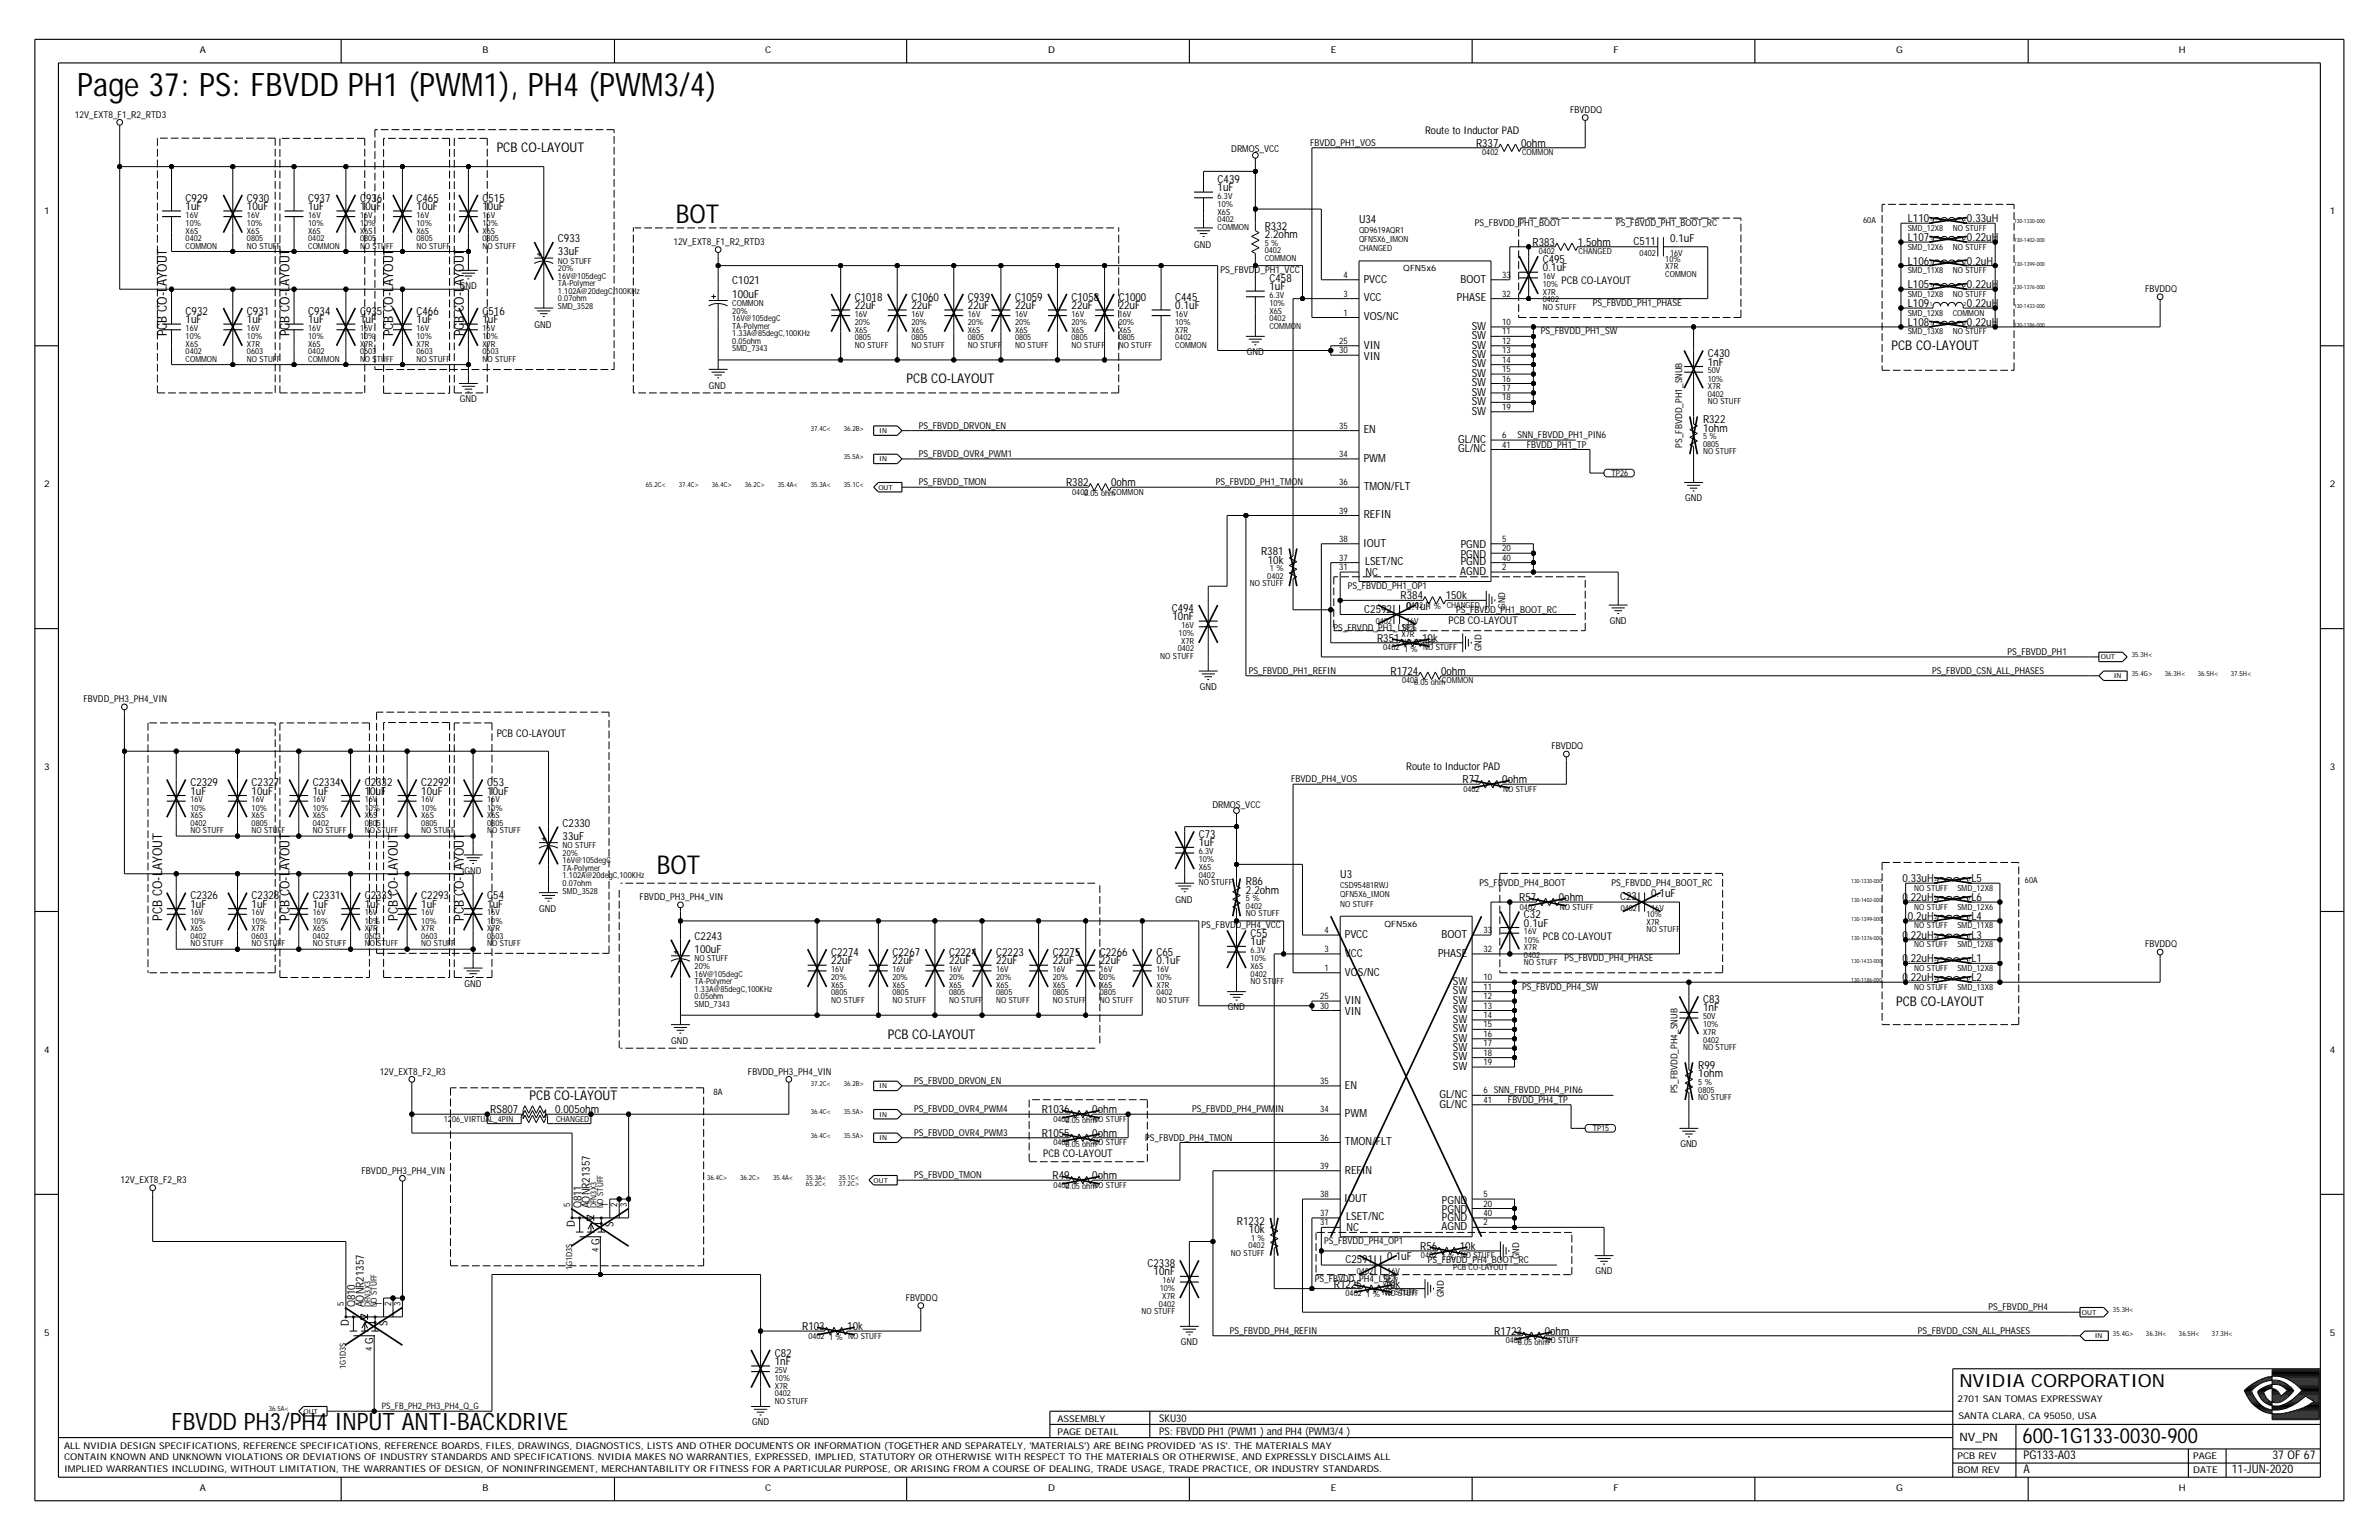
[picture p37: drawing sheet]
<svg xmlns="http://www.w3.org/2000/svg" width="432mm" height="279mm" viewBox="0 0 432 279" stroke-linecap="round" stroke-linejoin="round" font-family="sans-serif">
<defs><g id="words">
<text font-size="5.9" x="14" y="17.4">Page 37: PS: FBVDD PH1 (PWM1), PH4 (PWM3/4)</text>
<g font-size="4.7">
<text x="122.7" y="40.5">BOT</text>
<text x="119.2" y="158.5">BOT</text>
</g>
<text font-size="4.4" x="31.1" y="259.5">FBVDD PH3/PH4 INPUT ANTI-BACKDRIVE</text>
<text font-size="3.8" x="367.1" y="261.8">600-1G133-0030-900</text>
<text font-size="3.3" x="355.6" y="251.6">NVIDIA CORPORATION</text>
<g font-size="2.4">
<text x="90.1" y="27.7">PCB CO-LAYOUT</text>
<text x="30.3" y="61" transform="rotate(-90 30.3 61)">PCB CO-LAYOUT</text>
<text x="52.5" y="61" transform="rotate(-90 52.5 61)">PCB CO-LAYOUT</text>
<text x="71.3" y="61" transform="rotate(-90 71.3 61)">PCB CO-LAYOUT</text>
<text x="84.2" y="61" transform="rotate(-90 84.2 61)">PCB CO-LAYOUT</text>
<text x="343.3" y="63.6">PCB CO-LAYOUT</text>
<text x="164.6" y="69.6">PCB CO-LAYOUT</text>
<text x="29.4" y="167.1" transform="rotate(-90 29.4 167.1)">PCB CO-LAYOUT</text>
<text x="52.5" y="167.1" transform="rotate(-90 52.5 167.1)">PCB CO-LAYOUT</text>
<text x="72.2" y="167.1" transform="rotate(-90 72.2 167.1)">PCB CO-LAYOUT</text>
<text x="84.2" y="167.1" transform="rotate(-90 84.2 167.1)">PCB CO-LAYOUT</text>
<text x="344.2" y="182.5">PCB CO-LAYOUT</text>
<text x="161.1" y="188.5">PCB CO-LAYOUT</text>
<text x="96.1" y="199.6">PCB CO-LAYOUT</text>
</g>
<g font-size="2.2">
<text x="367.3" y="267.3">A</text>
<text x="367.3" y="264.8">PG133-A03</text>
<text x="405.1" y="267.3">11-JUN-2020</text>
<text x="412.5" y="264.8">37 OF 67</text>
</g>
<text font-size="2.1" x="355.6" y="261.5">NV_PN</text>
<g font-size="2">
<text x="267.9" y="26.6">R337</text>
<text x="276.1" y="26.6">0ohm</text>
<text x="221" y="34.7">1uF</text>
<text x="221" y="33.1">C439</text>
<text x="33.7" y="38.1">1uF</text>
<text x="33.7" y="36.6">C929</text>
<text x="44.8" y="38.1">10uF</text>
<text x="44.8" y="36.6">C930</text>
<text x="55.9" y="38.1">1uF</text>
<text x="55.9" y="36.6">C937</text>
<text x="65.3" y="38.1">10uF</text>
<text x="65.3" y="36.6">C936</text>
<text x="75.6" y="38.1">10uF</text>
<text x="75.6" y="36.6">C465</text>
<text x="87.6" y="38.1">10uF</text>
<text x="87.6" y="36.6">C515</text>
<text x="229.6" y="41.7">R332</text>
<text x="246.7" y="40.5">U34</text>
<text x="346.3" y="40.3">L110</text>
<text x="357" y="40.3">0.33uH</text>
<text x="101.3" y="46.3">33uF</text>
<text x="101.3" y="43.9">C933</text>
<text x="229.6" y="43.2">2.2ohm</text>
<text x="278.2" y="44.6">R383</text>
<text x="280" y="47.7">C495</text>
<text x="286.4" y="44.6">1.5ohm</text>
<text x="296.5" y="44.4">C511</text>
<text x="303.1" y="43.9">0.1uF</text>
<text x="346.3" y="43.7">L107</text>
<text x="357" y="43.7">0.22uH</text>
<text x="132.9" y="51.6">C1021</text>
<text x="230.4" y="52.6">1uF</text>
<text x="230.4" y="51.1">C458</text>
<text x="247.5" y="51.3">PVCC</text>
<text x="265.1" y="51.3">BOOT</text>
<text x="280" y="49.2">0.1uF</text>
<text x="346.3" y="48">L106</text>
<text x="346.3" y="52.3">L105</text>
<text x="357" y="48">0.2uH</text>
<text x="357" y="52.3">0.22uH</text>
<text x="33.7" y="58.6">1uF</text>
<text x="33.7" y="57.1">C932</text>
<text x="44.8" y="58.6">1uF</text>
<text x="44.8" y="57.1">C931</text>
<text x="55.9" y="58.6">1uF</text>
<text x="55.9" y="57.1">C934</text>
<text x="65.3" y="58.6">1uF</text>
<text x="65.3" y="57.1">C935</text>
<text x="75.6" y="58.6">1uF</text>
<text x="75.6" y="57.1">C466</text>
<text x="87.6" y="58.6">1uF</text>
<text x="87.6" y="57.1">C516</text>
<text x="132.9" y="54">100uF</text>
<text x="155.2" y="56.1">22uF</text>
<text x="155.2" y="54.5">C1018</text>
<text x="165.4" y="56.1">22uF</text>
<text x="165.4" y="54.5">C1060</text>
<text x="175.7" y="56.1">22uF</text>
<text x="175.7" y="54.5">C939</text>
<text x="184.2" y="56.1">22uF</text>
<text x="184.2" y="54.5">C1059</text>
<text x="194.5" y="54.5">C1058</text>
<text x="194.5" y="56.1">22uF</text>
<text x="203" y="54.5">C1000</text>
<text x="203" y="56.1">22uF</text>
<text x="213.3" y="54.5">C445</text>
<text x="213.3" y="56.1">0.1uF</text>
<text x="247.5" y="58.1">VOS/NC</text>
<text x="247.5" y="54.7">VCC</text>
<text x="264.4" y="54.7">PHASE</text>
<text x="267.1" y="59.8">SW</text>
<text x="346.3" y="55.7">L109</text>
<text x="346.3" y="59.1">L108</text>
<text x="357" y="55.7">0.22uH</text>
<text x="357" y="59.1">0.22uH</text>
<text x="247.5" y="63.2">VIN</text>
<text x="247.5" y="65.3">VIN</text>
<text x="267.1" y="65">SW</text>
<text x="267.1" y="63.2">SW</text>
<text x="267.1" y="61.5">SW</text>
<text x="310" y="64.8">C430</text>
<text x="267.1" y="66.7">SW</text>
<text x="267.1" y="70.1">SW</text>
<text x="267.1" y="68.4">SW</text>
<text x="267.1" y="71.8">SW</text>
<text x="310" y="66.3">1nF</text>
<text x="267.1" y="73.5">SW</text>
<text x="267.1" y="75.2">SW</text>
<text x="309.1" y="76.8">R322</text>
<text x="247.5" y="78.6">EN</text>
<text x="247.5" y="83.8">PWM</text>
<text x="264.7" y="80.4">GL/NC</text>
<text x="264.7" y="82.1">GL/NC</text>
<text x="309.1" y="78.3">1ohm</text>
<text x="193.5" y="88.2">R382</text>
<text x="201.7" y="88.2">0ohm</text>
<text x="247.5" y="88.9">TMON/FLT</text>
<text x="247.5" y="94">REFIN</text>
<text x="228.9" y="100.7">R381</text>
<text x="247.4" y="99.2">IOUT</text>
<text x="265.1" y="99.5">PGND</text>
<text x="265.1" y="101.2">PGND</text>
<text x="230.1" y="102.2">10k</text>
<text x="247.8" y="102.5">LSET/NC</text>
<text x="247.8" y="104.5">NC</text>
<text x="265" y="104.3">AGND</text>
<text x="265.1" y="102.6">PGND</text>
<text x="212.7" y="111">C494</text>
<text x="212.8" y="112.5">10nF</text>
<text x="247.6" y="111.1">C2592</text>
<text x="254.2" y="108.7">R384</text>
<text x="255.2" y="110.6">0.1uF</text>
<text x="262.4" y="108.7">150k</text>
<text x="249.9" y="116.4">R351</text>
<text x="258.1" y="116.4">10k</text>
<text x="252.4" y="122.4">R1724</text>
<text x="261.6" y="122.4">0ohm</text>
<text x="34.6" y="142.6">C2329</text>
<text x="45.7" y="142.6">C2327</text>
<text x="56.8" y="142.6">C2334</text>
<text x="66.2" y="142.6">C2332</text>
<text x="76.5" y="142.6">C2292</text>
<text x="88.4" y="142.6">C53</text>
<text x="265.5" y="142.1">R77</text>
<text x="272.7" y="142.1">0ohm</text>
<text x="34.6" y="144.2">1uF</text>
<text x="45.7" y="144.2">10uF</text>
<text x="56.8" y="144.2">1uF</text>
<text x="66.2" y="144.2">10uF</text>
<text x="76.5" y="144.2">10uF</text>
<text x="88.4" y="144.2">10uF</text>
<text x="102.1" y="150">C2330</text>
<text x="102.1" y="152.4">33uF</text>
<text x="217.6" y="153.6">1uF</text>
<text x="217.6" y="152">C73</text>
<text x="226.1" y="160.6">R86</text>
<text x="243.2" y="159.4">U3</text>
<text x="345.3" y="160.1">0.33uH</text>
<text x="357.9" y="160.1">L5</text>
<text x="34.6" y="164.7">1uF</text>
<text x="34.6" y="163.1">C2326</text>
<text x="45.7" y="164.7">1uF</text>
<text x="45.7" y="163.1">C2328</text>
<text x="56.8" y="164.7">1uF</text>
<text x="56.8" y="163.1">C2331</text>
<text x="66.2" y="164.7">1uF</text>
<text x="66.2" y="163.1">C2333</text>
<text x="76.5" y="164.7">1uF</text>
<text x="76.5" y="163.1">C2293</text>
<text x="88.4" y="164.7">1uF</text>
<text x="88.4" y="163.1">C54</text>
<text x="226.1" y="162.1">2.2ohm</text>
<text x="275.7" y="163.5">R57</text>
<text x="276.6" y="166.6">C32</text>
<text x="282.9" y="163.5">0ohm</text>
<text x="294.1" y="163.3">C23</text>
<text x="299.7" y="162.8">0.1uF</text>
<text x="345.3" y="163.5">0.22uH</text>
<text x="346.3" y="166.9">0.2uH</text>
<text x="357.9" y="166.9">L4</text>
<text x="357.9" y="163.5">L6</text>
<text x="126.1" y="172.9">100uF</text>
<text x="126.1" y="170.5">C2243</text>
<text x="150.9" y="173.4">C2274</text>
<text x="162" y="173.4">C2267</text>
<text x="172.3" y="173.4">C2224</text>
<text x="180.8" y="173.4">C2223</text>
<text x="191.1" y="173.4">C2275</text>
<text x="199.6" y="173.4">C2266</text>
<text x="209.9" y="173.4">C65</text>
<text x="227" y="171.5">1uF</text>
<text x="227" y="170">C55</text>
<text x="244.1" y="170.2">PVCC</text>
<text x="244.1" y="173.6">VCC</text>
<text x="261" y="173.6">PHASE</text>
<text x="261.7" y="170.2">BOOT</text>
<text x="276.6" y="168.1">0.1uF</text>
<text x="345.3" y="170.3">0.22uH</text>
<text x="357.9" y="170.3">L3</text>
<text x="150.9" y="175">22uF</text>
<text x="162" y="175">22uF</text>
<text x="172.3" y="175">22uF</text>
<text x="180.8" y="175">22uF</text>
<text x="191.1" y="175">22uF</text>
<text x="199.6" y="175">22uF</text>
<text x="209.9" y="175">0.1uF</text>
<text x="244.1" y="177">VOS/NC</text>
<text x="263.7" y="178.7">SW</text>
<text x="345.3" y="174.6">0.22uH</text>
<text x="345.3" y="178">0.22uH</text>
<text x="357.9" y="178">L2</text>
<text x="357.9" y="174.6">L1</text>
<text x="244.1" y="182.1">VIN</text>
<text x="244.1" y="184.2">VIN</text>
<text x="263.7" y="183.8">SW</text>
<text x="263.7" y="182.1">SW</text>
<text x="263.7" y="180.4">SW</text>
<text x="263.7" y="185.6">SW</text>
<text x="309.1" y="183.5">1nF</text>
<text x="309.1" y="182">C83</text>
<text x="263.7" y="189">SW</text>
<text x="263.7" y="187.3">SW</text>
<text x="263.7" y="190.7">SW</text>
<text x="244.1" y="197.5">EN</text>
<text x="263.7" y="192.4">SW</text>
<text x="263.7" y="194.1">SW</text>
<text x="308.3" y="195.5">1ohm</text>
<text x="308.3" y="193.9">R99</text>
<text x="89" y="202">RS807</text>
<text x="100.8" y="202">0.005ohm</text>
<text x="189.1" y="202">R1036</text>
<text x="198.3" y="202">0ohm</text>
<text x="244.1" y="202.7">PWM</text>
<text x="261.3" y="199.2">GL/NC</text>
<text x="261.3" y="201">GL/NC</text>
<text x="189.1" y="206.3">R1055</text>
<text x="198.3" y="206.3">0ohm</text>
<text x="244.1" y="207.8">TMON/FLT</text>
<text x="191.1" y="214">R49</text>
<text x="198.3" y="214">0ohm</text>
<text x="244.1" y="212.9">REFIN</text>
<text x="105.5" y="219.3" transform="rotate(-90 105.5 219.3)">Q811</text>
<text x="107.1" y="219.3" transform="rotate(-90 107.1 219.3)">AONR21357</text>
<text x="244" y="218.1">IOUT</text>
<text x="244.3" y="221.4">LSET/NC</text>
<text x="261.7" y="221.5">PGND</text>
<text x="261.7" y="218.4">PGND</text>
<text x="261.7" y="220.1">PGND</text>
<text x="104.3" y="222.7" transform="rotate(-90 104.3 222.7)">D</text>
<text x="108.8" y="225.9" transform="rotate(-90 108.8 225.9)">G</text>
<text x="111.4" y="222.7" transform="rotate(-90 111.4 222.7)">S</text>
<text x="224.5" y="222.2">R1232</text>
<text x="226.7" y="223.7">10k</text>
<text x="244.4" y="223.4">NC</text>
<text x="257.8" y="226.8">R56</text>
<text x="261.6" y="223.2">AGND</text>
<text x="265" y="226.8">10k</text>
<text x="208.3" y="229.9">C2338</text>
<text x="209.4" y="231.4">10nF</text>
<text x="242.1" y="233.6">R1225</text>
<text x="244.2" y="229.2">C2591</text>
<text x="251.3" y="233.6">10k</text>
<text x="251.8" y="228.7">0.1uF</text>
<text x="64.5" y="237.2" transform="rotate(-90 64.5 237.2)">Q810</text>
<text x="66" y="237.2" transform="rotate(-90 66 237.2)">AONR21357</text>
<text x="63.3" y="240.6" transform="rotate(-90 63.3 240.6)">D</text>
<text x="67.7" y="243.9" transform="rotate(-90 67.7 243.9)">G</text>
<text x="70.3" y="240.6" transform="rotate(-90 70.3 240.6)">S</text>
<text x="145.6" y="241.3">R103</text>
<text x="153.8" y="241.3">10k</text>
<text x="271.2" y="242.2">R1723</text>
<text x="280.4" y="242.2">0ohm</text>
<text x="140.6" y="247.7">1nF</text>
<text x="140.6" y="246.1">C82</text>
</g>
<g font-size="1.9">
<text x="258.6" y="24.2">Route to Inductor PAD</text>
<text x="283.4" y="51.6">PCB CO-LAYOUT</text>
<text x="262.9" y="113.2">PCB CO-LAYOUT</text>
<text x="90.1" y="133.7">PCB CO-LAYOUT</text>
<text x="255.2" y="139.7">Route to Inductor PAD</text>
<text x="280" y="170.5">PCB CO-LAYOUT</text>
<text x="189.4" y="209.8">PCB CO-LAYOUT</text>
<text x="210.4" y="257.9">SKU30</text>
<text x="210.4" y="260.3">PS: FBVDD PH1 (PWM1 ) and PH4 (PWM3/4 )</text>
</g>
<g font-size="1.7">
<text x="36.3" y="9.7">A</text>
<text x="87.6" y="9.7">B</text>
<text x="138.9" y="9.7">C</text>
<text x="190.2" y="9.7">D</text>
<text x="241.5" y="9.7">E</text>
<text x="292.9" y="9.7">F</text>
<text x="344.2" y="9.7">G</text>
<text x="395.5" y="9.7">H</text>
<text x="13.6" y="21.3">12V_EXT8_F1_R2_RTD3</text>
<text x="285" y="20.5">FBVDDQ</text>
<text x="223.5" y="27.7">DRMOS_VCC</text>
<text x="237.8" y="26.5">FBVDD_PH1_VOS</text>
<text x="8" y="38.8">1</text>
<text x="267.7" y="41">PS_FBVDD_PH1_BOOT</text>
<text x="293.4" y="41">PS_FBVDD_PH1_BOOT_RC</text>
<text x="422.9" y="38.8">1</text>
<text x="122.2" y="44.4">12V_EXT8_F1_R2_RTD3</text>
<text x="216.8" y="44.9">GND</text>
<text x="83.5" y="52.5">GND</text>
<text x="221.5" y="49.6">PS_FBVDD_PH1_VCC</text>
<text x="389.3" y="53">FBVDDQ</text>
<text x="97" y="59.4">GND</text>
<text x="289.1" y="55.5">PS_FBVDD_PH1_PHASE</text>
<text x="226.3" y="64.4">GND</text>
<text x="279.7" y="60.7">PS_FBVDD_PH1_SW</text>
<text x="128.7" y="70.6">GND</text>
<text x="83.5" y="73">GND</text>
<text x="166.8" y="77.8">PS_FBVDD_DRVON_EN</text>
<text x="166.8" y="82.9">PS_FBVDD_OVR4_PWM1</text>
<text x="275.4" y="79.5">SNN_FBVDD_PH1_PIN6</text>
<text x="277.1" y="81.2">FBVDD_PH1_TP</text>
<text x="305.3" y="81.2" transform="rotate(-90 305.3 81.2)">PS_FBVDD_PH1_SNUB</text>
<text x="8" y="88.4">2</text>
<text x="166.8" y="88.1">PS_FBVDD_TMON</text>
<text x="220.7" y="88.1">PS_FBVDD_PH1_TMON</text>
<text x="422.9" y="88.4">2</text>
<text x="305.9" y="91">GND</text>
<text x="244.6" y="106.9">PS_FBVDD_PH1_OP1</text>
<text x="264.3" y="111.1">PS_FBVDD_PH1_BOOT_RC</text>
<text x="273.2" y="110.5" transform="rotate(-90 273.2 110.5)">GND</text>
<text x="292.2" y="113.2">GND</text>
<text x="242.1" y="114.6">PS_FBVDD_PH1_LSET</text>
<text x="268.9" y="118.2" transform="rotate(-90 268.9 118.2)">GND</text>
<text x="364.4" y="118.8">PS_FBVDD_PH1</text>
<text x="217.8" y="125.2">GND</text>
<text x="226.7" y="122.3">PS_FBVDD_PH1_REFIN</text>
<text x="350.7" y="122.3">PS_FBVDD_CSN_ALL_PHASES</text>
<text x="15.2" y="127.4">FBVDD_PH3_PH4_VIN</text>
<text x="281.6" y="135.9">FBVDDQ</text>
<text x="8" y="139.7">3</text>
<text x="234.4" y="141.9">FBVDD_PH4_VOS</text>
<text x="422.9" y="139.7">3</text>
<text x="220.1" y="146.6">DRMOS_VCC</text>
<text x="84.3" y="158.5">GND</text>
<text x="268.6" y="160.8">PS_FBVDD_PH4_BOOT</text>
<text x="292.5" y="160.8">PS_FBVDD_PH4_BOOT_RC</text>
<text x="97.9" y="165.5">GND</text>
<text x="116.1" y="163.3">FBVDD_PH3_PH4_VIN</text>
<text x="213.3" y="163.8">GND</text>
<text x="218.1" y="168.4">PS_FBVDD_PH4_VCC</text>
<text x="389.3" y="171.9">FBVDDQ</text>
<text x="84.3" y="179.1">GND</text>
<text x="276.3" y="179.6">PS_FBVDD_PH4_SW</text>
<text x="284" y="174.4">PS_FBVDD_PH4_PHASE</text>
<text x="222.9" y="183.3">GND</text>
<text x="8" y="191">4</text>
<text x="121.8" y="189.5">GND</text>
<text x="422.9" y="191">4</text>
<text x="68.9" y="195">12V_EXT8_F2_R3</text>
<text x="135.8" y="195">FBVDD_PH3_PH4_VIN</text>
<text x="165.9" y="196.7">PS_FBVDD_DRVON_EN</text>
<text x="165.9" y="201.8">PS_FBVDD_OVR4_PWM4</text>
<text x="216.4" y="201.8">PS_FBVDD_PH4_PWMIN</text>
<text x="273.7" y="200.1">FBVDD_PH4_TP</text>
<text x="304.5" y="198.4" transform="rotate(-90 304.5 198.4)">PS_FBVDD_PH4_SNUB</text>
<text x="165.9" y="206.1">PS_FBVDD_OVR4_PWM3</text>
<text x="207.8" y="206.9">PS_FBVDD_PH4_TMON</text>
<text x="305" y="208.1">GND</text>
<text x="21.9" y="214.6">12V_EXT8_F2_R3</text>
<text x="65.6" y="212.9">FBVDD_PH3_PH4_VIN</text>
<text x="165.9" y="213.8">PS_FBVDD_TMON</text>
<text x="240.3" y="225.8">PS_FBVDD_PH4_OP1</text>
<text x="238.6" y="232.6">PS_FBVDD_PH4_LSET</text>
<text x="259.2" y="229.2">PS_FBVDD_PH4_BOOT_RC</text>
<text x="275.8" y="228.5" transform="rotate(-90 275.8 228.5)">GND</text>
<text x="289.6" y="231.2">GND</text>
<text x="164.4" y="236">FBVDDQ</text>
<text x="262.1" y="235.3" transform="rotate(-90 262.1 235.3)">GND</text>
<text x="360.9" y="237.7">PS_FBVDD_PH4</text>
<text x="8" y="242.3">5</text>
<text x="214.3" y="244.1">GND</text>
<text x="223.2" y="242">PS_FBVDD_PH4_REFIN</text>
<text x="348.1" y="242">PS_FBVDD_CSN_ALL_PHASES</text>
<text x="422.9" y="242.3">5</text>
<text x="191.9" y="257.9">ASSEMBLY</text>
<text x="355.3" y="254.3">2701 SAN TOMAS EXPRESSWAY</text>
<text x="355.5" y="257.4">SANTA CLARA, CA 95050, USA</text>
<text x="11.6" y="262.9">ALL NVIDIA DESIGN SPECIFICATIONS, REFERENCE SPECIFICATIONS, REFERENCE BOARDS, FILES, DRAWINGS, DIAGNOSTICS, LISTS AND OTHER DOCUMENTS OR INFORMATION (TOGETHER AND SEPARATELY, 'MATERIALS') ARE BEING PROVIDED 'AS IS'. THE MATERIALS MAY</text>
<text x="136.5" y="258.6">GND</text>
<text x="191.9" y="260.3">PAGE DETAIL</text>
<text x="11.6" y="264.9">CONTAIN KNOWN AND UNKNOWN VIOLATIONS OR DEVIATIONS OF INDUSTRY STANDARDS AND SPECIFICATIONS. NVIDIA MAKES NO WARRANTIES, EXPRESSED, IMPLIED, STATUTORY OR OTHERWISE WITH RESPECT TO THE MATERIALS OR OTHERWISE, AND EXPRESSLY DISCLAIMS ALL</text>
<text x="11.6" y="267.2">IMPLIED WARRANTIES INCLUDING, WITHOUT LIMITATION, THE WARRANTIES OF DESIGN, OF NONINFRINGEMENT, MERCHANTABILITY OR FITNESS FOR A PARTICULAR PURPOSE, OR ARISING FROM A COURSE OF DEALING, TRADE USAGE, TRADE PRACTICE, OR INDUSTRY STANDARDS.</text>
<text x="355.3" y="267.3">BOM REV</text>
<text x="355.3" y="264.8">PCB REV</text>
<text x="398.1" y="264.8">PAGE</text>
<text x="398.1" y="267.3">DATE</text>
<text x="36.3" y="270.6">A</text>
<text x="87.6" y="270.6">B</text>
<text x="138.9" y="270.6">C</text>
<text x="190.2" y="270.6">D</text>
<text x="241.5" y="270.6">E</text>
<text x="292.9" y="270.6">F</text>
<text x="344.2" y="270.6">G</text>
<text x="395.5" y="270.6">H</text>
</g>
<g font-size="1.6">
<text x="243.8" y="53.8">3</text>
<text x="243.8" y="50.4">4</text>
<text x="254.7" y="49.2">QFN5x6</text>
<text x="272.7" y="53.8">32</text>
<text x="272.7" y="50.4">33</text>
<text x="243.8" y="57.3">1</text>
<text x="272.7" y="59">10</text>
<text x="243" y="64.1">30</text>
<text x="243" y="62.4">25</text>
<text x="272.7" y="65.8">14</text>
<text x="272.7" y="64.1">13</text>
<text x="272.7" y="62.4">12</text>
<text x="272.7" y="60.7">11</text>
<text x="272.7" y="70.9">17</text>
<text x="272.7" y="69.2">16</text>
<text x="272.7" y="67.5">15</text>
<text x="243" y="77.8">35</text>
<text x="272.7" y="74.4">19</text>
<text x="272.7" y="72.7">18</text>
<text x="243" y="82.9">34</text>
<text x="272.7" y="81.2">41</text>
<text x="272.7" y="79.5">6</text>
<text x="243" y="88.1">36</text>
<text x="243" y="93.2">39</text>
<text x="243" y="101.7">37</text>
<text x="243" y="98.3">38</text>
<text x="272.7" y="101.7">40</text>
<text x="272.7" y="100">20</text>
<text x="272.7" y="98.3">5</text>
<text x="243" y="103.4">31</text>
<text x="272.7" y="103.4">2</text>
<text x="240.4" y="172.7">3</text>
<text x="240.4" y="169.3">4</text>
<text x="251.3" y="168.1">QFN5x6</text>
<text x="269.3" y="172.7">32</text>
<text x="269.3" y="169.3">33</text>
<text x="240.4" y="176.1">1</text>
<text x="269.3" y="179.6">11</text>
<text x="269.3" y="177.9">10</text>
<text x="239.6" y="183">30</text>
<text x="239.6" y="181.3">25</text>
<text x="269.3" y="184.7">14</text>
<text x="269.3" y="183">13</text>
<text x="269.3" y="181.3">12</text>
<text x="269.3" y="191.5">18</text>
<text x="269.3" y="189.8">17</text>
<text x="269.3" y="188.1">16</text>
<text x="269.3" y="186.4">15</text>
<text x="239.6" y="196.7">35</text>
<text x="269.3" y="193.3">19</text>
<text x="129.5" y="198.7">8A</text>
<text x="239.6" y="201.8">34</text>
<text x="269.3" y="200.1">41</text>
<text x="269.3" y="198.4">6 SNN_FBVDD_PH4_PIN6</text>
<text x="239.6" y="206.9">36</text>
<text x="239.6" y="212.1">39</text>
<text x="103.5" y="218.9" transform="rotate(-90 103.5 218.9)">5</text>
<text x="110.3" y="218.9" transform="rotate(-90 110.3 218.9)">1</text>
<text x="112" y="218.9" transform="rotate(-90 112 218.9)">2</text>
<text x="113.8" y="218.9" transform="rotate(-90 113.8 218.9)">3</text>
<text x="239.6" y="220.6">37</text>
<text x="239.6" y="217.2">38</text>
<text x="269.3" y="220.6">40</text>
<text x="269.3" y="218.9">20</text>
<text x="269.3" y="217.2">5</text>
<text x="108.6" y="227.2" transform="rotate(-90 108.6 227.2)">4</text>
<text x="239.6" y="222.3">31</text>
<text x="269.3" y="222.3">2</text>
<text x="62.4" y="236.9" transform="rotate(-90 62.4 236.9)">5</text>
<text x="69.3" y="236.9" transform="rotate(-90 69.3 236.9)">1</text>
<text x="71" y="236.9" transform="rotate(-90 71 236.9)">2</text>
<text x="72.7" y="236.9" transform="rotate(-90 72.7 236.9)">3</text>
<text x="67.6" y="245.2" transform="rotate(-90 67.6 245.2)">4</text>
<text x="69.3" y="255.7">PS_FB_PH2_PH3_PH4_Q_G</text>
</g>
<g font-size="1.5">
<text x="269" y="28.2">0402</text>
<text x="276.3" y="28.2">COMMON</text>
<text x="33.7" y="39.5">16V</text>
<text x="33.7" y="41">10%</text>
<text x="44.8" y="41">10%</text>
<text x="44.8" y="39.5">16V</text>
<text x="55.9" y="41">10%</text>
<text x="55.9" y="39.5">16V</text>
<text x="65.3" y="39.5">16V</text>
<text x="65.3" y="41">10%</text>
<text x="75.6" y="41">10%</text>
<text x="75.6" y="39.5">16V</text>
<text x="87.6" y="39.5">16V</text>
<text x="87.6" y="41">10%</text>
<text x="221" y="36">6.3V</text>
<text x="221" y="41.7">COMMON</text>
<text x="221" y="39">X6S</text>
<text x="221" y="40.3">0402</text>
<text x="221" y="37.6">10%</text>
<text x="338.2" y="40.5">60A</text>
<text x="346.3" y="41.9">SMD_12X8</text>
<text x="354.4" y="41.9">NO STUFF</text>
<text x="33.7" y="42.4">X6S</text>
<text x="33.7" y="45.1">COMMON</text>
<text x="33.7" y="43.7">0402</text>
<text x="44.8" y="45.1">NO STUFF</text>
<text x="44.8" y="43.7">0805</text>
<text x="44.8" y="42.4">X6S</text>
<text x="55.9" y="42.4">X6S</text>
<text x="55.9" y="43.7">0402</text>
<text x="55.9" y="45.1">COMMON</text>
<text x="65.3" y="45.1">NO STUFF</text>
<text x="65.3" y="43.7">0805</text>
<text x="65.3" y="42.4">X6S</text>
<text x="75.6" y="45.1">NO STUFF</text>
<text x="75.6" y="43.7">0805</text>
<text x="75.6" y="42.4">X6S</text>
<text x="87.6" y="45.1">NO STUFF</text>
<text x="87.6" y="43.7">0805</text>
<text x="87.6" y="42.4">X6S</text>
<text x="101.3" y="47.9">NO STUFF</text>
<text x="229.6" y="44.6">5 %</text>
<text x="229.6" y="46">0402</text>
<text x="229.6" y="47.3">COMMON</text>
<text x="246.7" y="43.9">QFN5X6_IMON</text>
<text x="246.7" y="42.2">QD9619AQR1</text>
<text x="246.7" y="45.6">CHANGED</text>
<text x="279.3" y="46.1">0402</text>
<text x="286.5" y="46.1">CHANGED</text>
<text x="297.6" y="46.5">0402</text>
<text x="302.3" y="47.5">10%</text>
<text x="303.1" y="46.5">16V</text>
<text x="346.3" y="45.3">SMD_12X6</text>
<text x="354.4" y="45.3">NO STUFF</text>
<text x="101.3" y="53.3">1.102A@20degC,100KHz</text>
<text x="101.3" y="49.2">20%</text>
<text x="101.3" y="50.6">16V@105degC</text>
<text x="101.3" y="52">TA-Polymer</text>
<text x="280" y="52.1">10%</text>
<text x="280" y="50.6">16V</text>
<text x="280" y="53.5">X7R</text>
<text x="302.3" y="48.9">X7R</text>
<text x="302.3" y="50.2">COMMON</text>
<text x="346.3" y="49.6">SMD_11X8</text>
<text x="346.3" y="53.8">SMD_12X8</text>
<text x="354.4" y="49.6">NO STUFF</text>
<text x="354.4" y="53.8">NO STUFF</text>
<text x="33.7" y="60">16V</text>
<text x="44.8" y="60">16V</text>
<text x="55.9" y="60">16V</text>
<text x="65.3" y="60">16V</text>
<text x="75.6" y="60">16V</text>
<text x="87.6" y="60">16V</text>
<text x="101.3" y="54.7">0.07ohm</text>
<text x="101.3" y="56.1">SMD_3528</text>
<text x="132.9" y="58.3">16V@105degC</text>
<text x="132.9" y="55.5">COMMON</text>
<text x="132.9" y="56.9">20%</text>
<text x="132.9" y="59.7">TA-Polymer</text>
<text x="155.2" y="57.4">16V</text>
<text x="155.2" y="59">20%</text>
<text x="165.4" y="59">20%</text>
<text x="165.4" y="57.4">16V</text>
<text x="175.7" y="57.4">16V</text>
<text x="175.7" y="59">20%</text>
<text x="184.2" y="59">20%</text>
<text x="184.2" y="57.4">16V</text>
<text x="194.5" y="57.4">16V</text>
<text x="194.5" y="59">20%</text>
<text x="203" y="57.4">16V</text>
<text x="203" y="59">20%</text>
<text x="213.3" y="57.4">16V</text>
<text x="213.3" y="59">10%</text>
<text x="230.4" y="58.3">0402</text>
<text x="230.4" y="59.7">COMMON</text>
<text x="230.4" y="55.5">10%</text>
<text x="230.4" y="56.9">X6S</text>
<text x="230.4" y="54">6.3V</text>
<text x="280" y="54.9">0402</text>
<text x="280" y="56.2">NO STUFF</text>
<text x="346.3" y="57.3">SMD_12X8</text>
<text x="354.4" y="57.3">COMMON</text>
<text x="33.7" y="65.6">COMMON</text>
<text x="33.7" y="61.5">10%</text>
<text x="33.7" y="62.9">X6S</text>
<text x="33.7" y="64.3">0402</text>
<text x="44.8" y="65.6">NO STUFF</text>
<text x="44.8" y="64.3">0603</text>
<text x="44.8" y="61.5">10%</text>
<text x="44.8" y="62.9">X7R</text>
<text x="55.9" y="65.6">COMMON</text>
<text x="55.9" y="64.3">0402</text>
<text x="55.9" y="62.9">X6S</text>
<text x="55.9" y="61.5">10%</text>
<text x="65.3" y="65.6">NO STUFF</text>
<text x="65.3" y="64.3">0603</text>
<text x="65.3" y="61.5">10%</text>
<text x="65.3" y="62.9">X7R</text>
<text x="75.6" y="64.3">0603</text>
<text x="75.6" y="65.6">NO STUFF</text>
<text x="75.6" y="62.9">X7R</text>
<text x="75.6" y="61.5">10%</text>
<text x="87.6" y="65.6">NO STUFF</text>
<text x="87.6" y="62.9">X7R</text>
<text x="87.6" y="64.3">0603</text>
<text x="87.6" y="61.5">10%</text>
<text x="132.9" y="61">1.33A@85degC,100KHz</text>
<text x="132.9" y="63.8">SMD_7343</text>
<text x="132.9" y="62.4">0.05ohm</text>
<text x="155.2" y="63.1">NO STUFF</text>
<text x="155.2" y="61.7">0805</text>
<text x="155.2" y="60.3">X6S</text>
<text x="165.4" y="63.1">NO STUFF</text>
<text x="165.4" y="61.7">0805</text>
<text x="165.4" y="60.3">X6S</text>
<text x="175.7" y="60.3">X6S</text>
<text x="175.7" y="63.1">NO STUFF</text>
<text x="175.7" y="61.7">0805</text>
<text x="184.2" y="63.1">NO STUFF</text>
<text x="184.2" y="61.7">0805</text>
<text x="184.2" y="60.3">X6S</text>
<text x="194.5" y="63.1">NO STUFF</text>
<text x="194.5" y="61.7">0805</text>
<text x="194.5" y="60.3">X6S</text>
<text x="203" y="63.1">NO STUFF</text>
<text x="203" y="61.7">0805</text>
<text x="203" y="60.3">X6S</text>
<text x="213.3" y="63.1">COMMON</text>
<text x="213.3" y="61.7">0402</text>
<text x="213.3" y="60.3">X7R</text>
<text x="346.3" y="60.7">SMD_13X8</text>
<text x="354.4" y="60.7">NO STUFF</text>
<text x="310" y="72">0402</text>
<text x="310" y="67.7">50V</text>
<text x="310" y="69.2">10%</text>
<text x="310" y="70.6">X7R</text>
<text x="310" y="73.3">NO STUFF</text>
<text x="309.1" y="82.4">NO STUFF</text>
<text x="309.1" y="79.7">5 %</text>
<text x="309.1" y="81">0805</text>
<text x="194.6" y="89.8">0402</text>
<text x="292.5" y="86.3">TP26</text>
<text x="196.8" y="90">0.05 ohmCOMMON</text>
<text x="226.9" y="106.4">NO STUFF</text>
<text x="230" y="105">0402</text>
<text x="230.5" y="103.6">1 %</text>
<text x="214.4" y="113.9">16V</text>
<text x="249.7" y="113.2">0402</text>
<text x="255.2" y="113.2">16V</text>
<text x="255.3" y="110.3">0402</text>
<text x="259.1" y="110.5">1 % CHANGED</text>
<text x="210.6" y="119.5">NO STUFF</text>
<text x="213.8" y="118.2">0402</text>
<text x="213.9" y="115.4">10%</text>
<text x="214.4" y="116.8">X7R</text>
<text x="251.1" y="118">0402</text>
<text x="254.4" y="117">NO STUFF</text>
<text x="254.4" y="114.2">10%</text>
<text x="254.4" y="115.6">X7R</text>
<text x="254.8" y="118.2">1 % NO STUFF</text>
<text x="254.5" y="124">0402</text>
<text x="256.7" y="124.2">0.05 ohmCOMMON</text>
<text x="265.6" y="143.6">0402</text>
<text x="272.8" y="143.6">NO STUFF</text>
<text x="34.6" y="145.5">16V</text>
<text x="34.6" y="149.8">0402</text>
<text x="34.6" y="148.4">X6S</text>
<text x="34.6" y="147.1">10%</text>
<text x="45.7" y="149.8">0805</text>
<text x="45.7" y="147.1">10%</text>
<text x="45.7" y="148.4">X6S</text>
<text x="45.7" y="145.5">16V</text>
<text x="56.8" y="145.5">16V</text>
<text x="56.8" y="148.4">X6S</text>
<text x="56.8" y="149.8">0402</text>
<text x="56.8" y="147.1">10%</text>
<text x="66.2" y="145.5">16V</text>
<text x="66.2" y="147.1">10%</text>
<text x="66.2" y="148.4">X6S</text>
<text x="66.2" y="149.8">0805</text>
<text x="76.5" y="145.5">16V</text>
<text x="76.5" y="147.1">10%</text>
<text x="76.5" y="148.4">X6S</text>
<text x="76.5" y="149.8">0805</text>
<text x="88.4" y="148.4">X6S</text>
<text x="88.4" y="149.8">0805</text>
<text x="88.4" y="147.1">10%</text>
<text x="88.4" y="145.5">16V</text>
<text x="34.6" y="151.2">NO STUFF</text>
<text x="45.7" y="151.2">NO STUFF</text>
<text x="56.8" y="151.2">NO STUFF</text>
<text x="66.2" y="151.2">NO STUFF</text>
<text x="76.5" y="151.2">NO STUFF</text>
<text x="88.4" y="151.2">NO STUFF</text>
<text x="102.1" y="153.9">NO STUFF</text>
<text x="102.1" y="155.3">20%</text>
<text x="217.6" y="154.9">6.3V</text>
<text x="102.1" y="158">TA-Polymer</text>
<text x="102.1" y="156.6">16V@105degC</text>
<text x="102.1" y="159.4">1.102A@20degC,100KHz</text>
<text x="102.1" y="160.8">0.07ohm</text>
<text x="217.6" y="159.2">0402</text>
<text x="217.6" y="156.5">10%</text>
<text x="217.6" y="157.8">X6S</text>
<text x="217.6" y="160.6">NO STUFF</text>
<text x="243.2" y="161.1">CSD95481RWJ</text>
<text x="347.5" y="161.6">NO STUFF</text>
<text x="355.3" y="161.6">SMD_12X8</text>
<text x="367.5" y="160.2">60A</text>
<text x="34.6" y="167.6">10%</text>
<text x="34.6" y="166.1">16V</text>
<text x="45.7" y="167.6">10%</text>
<text x="45.7" y="166.1">16V</text>
<text x="56.8" y="167.6">10%</text>
<text x="56.8" y="166.1">16V</text>
<text x="66.2" y="167.6">10%</text>
<text x="66.2" y="166.1">16V</text>
<text x="76.5" y="167.6">10%</text>
<text x="76.5" y="166.1">16V</text>
<text x="88.4" y="166.1">16V</text>
<text x="88.4" y="167.6">10%</text>
<text x="102.1" y="162.1">SMD_3528</text>
<text x="226.1" y="164.9">0402</text>
<text x="226.1" y="163.5">5 %</text>
<text x="226.1" y="166.2">NO STUFF</text>
<text x="243.2" y="162.8">QFN5X6_IMON</text>
<text x="243.2" y="164.5">NO STUFF</text>
<text x="275.9" y="165">0402</text>
<text x="283.1" y="165">NO STUFF</text>
<text x="294.2" y="165.4">0402</text>
<text x="298.8" y="166.4">10%</text>
<text x="298.8" y="167.8">X7R</text>
<text x="299.7" y="165.4">16V</text>
<text x="347.5" y="165">NO STUFF</text>
<text x="355.3" y="165">SMD_12X6</text>
<text x="34.6" y="171.7">NO STUFF</text>
<text x="34.6" y="170.3">0402</text>
<text x="34.6" y="169">X6S</text>
<text x="45.7" y="171.7">NO STUFF</text>
<text x="45.7" y="170.3">0603</text>
<text x="45.7" y="169">X7R</text>
<text x="56.8" y="171.7">NO STUFF</text>
<text x="56.8" y="169">X6S</text>
<text x="56.8" y="170.3">0402</text>
<text x="66.2" y="171.7">NO STUFF</text>
<text x="66.2" y="170.3">0603</text>
<text x="66.2" y="169">X7R</text>
<text x="76.5" y="171.7">NO STUFF</text>
<text x="76.5" y="170.3">0603</text>
<text x="76.5" y="169">X7R</text>
<text x="88.4" y="171.7">NO STUFF</text>
<text x="88.4" y="169">X7R</text>
<text x="88.4" y="170.3">0603</text>
<text x="227" y="172.9">6.3V</text>
<text x="276.6" y="169.5">16V</text>
<text x="276.6" y="173.8">0402</text>
<text x="276.6" y="171">10%</text>
<text x="276.6" y="172.4">X7R</text>
<text x="298.8" y="169.1">NO STUFF</text>
<text x="347.5" y="171.9">NO STUFF</text>
<text x="347.5" y="168.4">NO STUFF</text>
<text x="355.3" y="168.4">SMD_11X8</text>
<text x="355.3" y="171.9">SMD_12X8</text>
<text x="126.1" y="174.4">NO STUFF</text>
<text x="126.1" y="179.9">1.33A@85degC,100KHz</text>
<text x="126.1" y="175.8">20%</text>
<text x="126.1" y="177.2">16V@105degC</text>
<text x="126.1" y="178.5">TA-Polymer</text>
<text x="150.9" y="179.2">X6S</text>
<text x="150.9" y="177.9">20%</text>
<text x="150.9" y="176.3">16V</text>
<text x="162" y="176.3">16V</text>
<text x="162" y="177.9">20%</text>
<text x="162" y="179.2">X6S</text>
<text x="172.3" y="177.9">20%</text>
<text x="172.3" y="176.3">16V</text>
<text x="172.3" y="179.2">X6S</text>
<text x="180.8" y="176.3">16V</text>
<text x="180.8" y="179.2">X6S</text>
<text x="180.8" y="177.9">20%</text>
<text x="191.1" y="176.3">16V</text>
<text x="191.1" y="177.9">20%</text>
<text x="191.1" y="179.2">X6S</text>
<text x="199.6" y="176.3">16V</text>
<text x="199.6" y="177.9">20%</text>
<text x="199.6" y="179.2">X6S</text>
<text x="209.9" y="177.9">10%</text>
<text x="209.9" y="179.2">X7R</text>
<text x="209.9" y="176.3">16V</text>
<text x="227" y="178.5">NO STUFF</text>
<text x="227" y="174.4">10%</text>
<text x="227" y="177.2">0402</text>
<text x="227" y="175.8">X6S</text>
<text x="276.6" y="175.1">NO STUFF</text>
<text x="347.5" y="179.6">NO STUFF</text>
<text x="347.5" y="176.1">NO STUFF</text>
<text x="355.3" y="179.6">SMD_13X8</text>
<text x="355.3" y="176.1">SMD_12X8</text>
<text x="126.1" y="182.6">SMD_7343</text>
<text x="126.1" y="181.3">0.05ohm</text>
<text x="150.9" y="182">NO STUFF</text>
<text x="150.9" y="180.6">0805</text>
<text x="162" y="182">NO STUFF</text>
<text x="162" y="180.6">0805</text>
<text x="172.3" y="182">NO STUFF</text>
<text x="172.3" y="180.6">0805</text>
<text x="180.8" y="182">NO STUFF</text>
<text x="180.8" y="180.6">0805</text>
<text x="191.1" y="180.6">0805</text>
<text x="191.1" y="182">NO STUFF</text>
<text x="199.6" y="182">NO STUFF</text>
<text x="199.6" y="180.6">0805</text>
<text x="209.9" y="180.6">0402</text>
<text x="209.9" y="182">NO STUFF</text>
<text x="309.1" y="184.9">50V</text>
<text x="309.1" y="187.8">X7R</text>
<text x="309.1" y="189.1">0402</text>
<text x="309.1" y="186.4">10%</text>
<text x="309.1" y="190.5">NO STUFF</text>
<text x="308.3" y="196.8">5 %</text>
<text x="80.6" y="203.5">1206_VIRTUAL_4PIN</text>
<text x="100.9" y="203.5">CHANGED</text>
<text x="191.2" y="203.5">0402</text>
<text x="193.4" y="203.8">0.05 ohmNO STUFF</text>
<text x="308.3" y="198.2">0805</text>
<text x="308.3" y="199.6">NO STUFF</text>
<text x="191.2" y="207.8">0402</text>
<text x="193.4" y="208">0.05 ohmNO STUFF</text>
<text x="289.1" y="205.2">TP15</text>
<text x="191.2" y="215.5">0402</text>
<text x="193.4" y="215.7">0.05 ohmNO STUFF</text>
<text x="108.3" y="219.3" transform="rotate(-90 108.3 219.3)">DFN3X3</text>
<text x="109.5" y="219.3" transform="rotate(-90 109.5 219.3)">NO STUFF</text>
<text x="223.4" y="227.8">NO STUFF</text>
<text x="226.6" y="226.4">0402</text>
<text x="227.1" y="225.1">1 %</text>
<text x="103.8" y="230.4" transform="rotate(-90 103.8 230.4)">1G1D3S</text>
<text x="211" y="232.8">16V</text>
<text x="246.3" y="231.2">0402</text>
<text x="250.9" y="233.6">X7R</text>
<text x="250.9" y="232.3">10%</text>
<text x="251.8" y="231.2">16V</text>
<text x="257.9" y="228.3">0402</text>
<text x="261.7" y="228.6">1 % NO STUFF</text>
<text x="263.8" y="230.4">PCB CO-LAYOUT</text>
<text x="67.2" y="237.2" transform="rotate(-90 67.2 237.2)">DFN3X3</text>
<text x="68.4" y="237.2" transform="rotate(-90 68.4 237.2)">NO STUFF</text>
<text x="207.2" y="238.4">NO STUFF</text>
<text x="210.4" y="237">0402</text>
<text x="210.5" y="234.3">10%</text>
<text x="210.9" y="235.7">X7R</text>
<text x="244.2" y="235.2">0402</text>
<text x="248" y="235.4">1 % NO STUFF</text>
<text x="250.9" y="235">NO STUFF</text>
<text x="146.7" y="242.9">0402</text>
<text x="150.5" y="243.1">1 % NO STUFF</text>
<text x="273.3" y="243.7">0402</text>
<text x="275.5" y="244">0.05 ohmNO STUFF</text>
<text x="62.8" y="248.3" transform="rotate(-90 62.8 248.3)">1G1D3S</text>
<text x="140.6" y="249">25V</text>
<text x="140.6" y="250.6">10%</text>
<text x="140.6" y="251.9">X7R</text>
<text x="140.6" y="254.7">NO STUFF</text>
<text x="140.6" y="253.3">0402</text>
</g>
<g font-size="1.3">
<text x="147.1" y="78.1">37.4C&lt;</text>
<text x="153.1" y="78.1">36.2B&gt;</text>
<text x="153.1" y="83.3">35.5A&gt;</text>
<text x="117.2" y="88.4">65.2C&lt;</text>
<text x="123.2" y="88.4">37.4C&gt;</text>
<text x="129.2" y="88.4">36.4C&gt;</text>
<text x="135.2" y="88.4">36.2C&gt;</text>
<text x="141.2" y="88.4">35.4A&lt;</text>
<text x="147.1" y="88.4">35.3A&lt;</text>
<text x="153.1" y="88.4">35.1C&lt;</text>
<text x="386.9" y="119.2">35.3H&lt;</text>
<text x="386.9" y="122.6">35.4G&gt;</text>
<text x="392.9" y="122.6">36.3H&lt;</text>
<text x="398.9" y="122.6">36.5H&lt;</text>
<text x="404.9" y="122.6">37.5H&lt;</text>
<text x="147.1" y="197">37.2C&lt;</text>
<text x="153.1" y="197">36.2B&gt;</text>
<text x="147.1" y="202.1">36.4C&lt;</text>
<text x="153.1" y="202.1">35.5A&gt;</text>
<text x="147.1" y="206.4">36.4C&lt;</text>
<text x="153.1" y="206.4">35.5A&gt;</text>
<text x="128.3" y="214.1">36.4C&gt;</text>
<text x="134.3" y="214.1">36.2C&gt;</text>
<text x="140.3" y="214.1">35.4A&lt;</text>
<text x="146.3" y="215.1">65.2C&lt;</text>
<text x="146.3" y="214.1">35.3A&lt;</text>
<text x="152.3" y="215.1">37.2C&gt;</text>
<text x="152.3" y="214.1">35.1C&lt;</text>
<text x="383.5" y="238.1">35.3H&lt;</text>
<text x="383.5" y="242.3">35.4G&gt;</text>
<text x="389.5" y="242.3">36.3H&lt;</text>
<text x="395.5" y="242.3">36.5H&lt;</text>
<text x="401.5" y="242.3">37.3H&lt;</text>
<text x="48.8" y="256">36.5A&lt;</text>
</g>
<g font-size="1.2">
<text x="159.6" y="78.6">IN</text>
<text x="159.6" y="83.7">IN</text>
<text x="159.4" y="88.8">OUT</text>
<text x="381.3" y="119.6">OUT</text>
<text x="383.6" y="123.1">IN</text>
<text x="159.6" y="197.5">IN</text>
<text x="159.6" y="202.6">IN</text>
<text x="159.6" y="206.9">IN</text>
<text x="158.6" y="214.6">OUT</text>
<text x="377.9" y="238.5">OUT</text>
<text x="380.2" y="242.8">IN</text>
<text x="55.1" y="256.5">OUT</text>
</g>
<g font-size="1">
<text x="350.3" y="40.2">1</text>
<text x="356.4" y="40.2">2</text>
<text x="365.6" y="40.5">130-1330-000</text>
<text x="350.3" y="43.6">1</text>
<text x="350.3" y="47.9">1</text>
<text x="356.4" y="43.6">2</text>
<text x="356.4" y="47.9">2</text>
<text x="365.6" y="43.9">130-1402-000</text>
<text x="350.3" y="52.1">1</text>
<text x="356.4" y="52.1">2</text>
<text x="365.6" y="48.2">130-1399-000</text>
<text x="365.6" y="52.5">130-1376-000</text>
<text x="350.3" y="55.5">1</text>
<text x="350.3" y="59">1</text>
<text x="356.4" y="55.5">2</text>
<text x="356.4" y="59">2</text>
<text x="365.6" y="55.9">130-1433-000</text>
<text x="365.6" y="59.3">130-1186-000</text>
<text x="336" y="160.2">130-1330-000</text>
<text x="351.1" y="159.9">2</text>
<text x="357.2" y="159.9">1</text>
<text x="336" y="163.7">130-1402-000</text>
<text x="336" y="167.1">130-1399-000</text>
<text x="351.1" y="166.7">2</text>
<text x="351.1" y="163.3">2</text>
<text x="357.2" y="166.7">1</text>
<text x="357.2" y="163.3">1</text>
<text x="336" y="170.5">130-1376-000</text>
<text x="351.1" y="170.2">2</text>
<text x="357.2" y="170.2">1</text>
<text x="336" y="178.2">130-1186-000</text>
<text x="336" y="174.8">130-1433-000</text>
<text x="351.1" y="177.9">2</text>
<text x="351.1" y="174.4">2</text>
<text x="357.2" y="177.9">1</text>
<text x="357.2" y="174.4">1</text>
</g>
</g></defs>
<g fill="none" stroke="#000" stroke-width=".18">
<path d="M21.7 30.2v22.3zM21.7 30.2h9.4zM21.7 23.4v6.8zM21.7 22.7v.7zM31.1 30.2h11.2zM31.1 30.2v5.2zM31.1 39.3v2.9zM31.1 35.4v2.9zM42.3 30.2h11.1zM42.3 30.2v5.2zM42.3 39.3v2.9zM42.3 35.4v2.9z"/>
<path d="M53.4 30.2h9.4zM53.4 30.2v5.2zM53.4 39.3v2.9zM53.4 35.4v2.9zM62.8 30.2h10.2zM62.8 30.2v5.2zM62.8 39.3v2.9zM62.8 35.4v2.9zM73 30.2h12zM73 30.2v5.2zM73 39.3v2.9zM73 35.4v2.9z"/>
<path d="M85 30.2h13.7zM85 30.2v5.2zM85 39.3v2.9zM85 35.4v2.9zM98.7 30.2v13.7zM218.4 38.8v.8zM218.4 31.1h9.5zM218.4 31.1v.8zM218.4 35.9v2.9zM218.4 31.9v3zM218.4 39.6v1.8zM227.9 29.4v1.7z"/>
<path d="M227.9 31.1v6.8zM227.9 37.9h11.9zM227.9 37.9v2.6zM227.9 28.7v.7zM238.1 26.8v30.8zM238.1 26.8h32.5zM239.8 37.9v12.9zM270.6 26.8h1.4zM272.3 26.1l-.3 .7zM272.3 26.1l.7 1.4zM273.7 26.1l-.7 1.4zM273.7 26.1l.7 1.4z"/>
<path d="M275.1 26.1l.7 1.4zM275.1 26.1l-.7 1.4zM276.1 26.8h1.4zM276.1 26.8l-.3 .7zM277.5 26.8h10.2zM287.7 22.5v4.3zM287.7 21.9v.6zM21.7 52.5h9.4zM31.1 52.5h11.2zM31.1 52.5v3.4zM31.1 45.6h11.2zM31.1 42.2v3.4z"/>
<path d="M31.1 59.8v2.9zM31.1 55.9v2.9zM42.3 52.5h11.1zM42.3 52.5v3.4zM42.3 45.6h11.1zM42.3 42.2v3.4zM42.3 59.8v2.9zM42.3 55.9v2.9zM53.4 52.5h9.4zM53.4 52.5v3.4zM53.4 45.6h9.4zM53.4 42.2v3.4z"/>
<path d="M53.4 59.8v2.9zM53.4 55.9v2.9zM62.8 52.5h10.2zM62.8 52.5v3.4zM62.8 45.6h10.2zM62.8 42.2v3.4zM62.8 59.8v2.9zM62.8 55.9v2.9zM73 52.5h12zM73 52.5v3.4zM73 45.6h12zM73 42.2v3.4z"/>
<path d="M73 59.8v2.9zM73 55.9v2.9zM83.3 49h3.4zM83.8 49.6h2.4zM84.3 50.1h1.4zM84.8 50.6h.4zM85 52.5v3.4zM85 45.6v1.7zM85 42.2v3.4zM85 59.8v2.9zM85 55.9v2.9zM85 47.3v1.7z"/>
<path d="M97 47.8a3.5 3.5 0 0 1 3.4 0M97 55.9h3.4zM97 46.8h3.4zM97.5 46.1h.8zM97.5 56.4h2.4zM97.9 45.7v.8zM98 56.9h1.4zM98.5 57.4h.4zM98.7 50.8v3.4zM98.7 54.2v1.7zM98.7 43.9v2.9zM98.7 47.3v3.5z"/>
<path d="M128.6 55.5a3.5 3.5 0 0 1 3.5 0M128.6 54.5h3.5zM129.1 53.8h.8zM129.5 53.4v.8zM130.3 48.2h22.3zM130.3 46.5v1.7zM130.3 48.2v3.4zM130.3 58.5v6.8zM130.3 45.8v.7zM130.3 51.6v2.9zM130.3 55v3.5zM152.6 48.2h10.3z"/>
<path d="M152.6 48.2v5.1zM152.6 57.3v2.9zM152.6 53.3v2.9zM162.9 48.2h10.2zM162.9 48.2v5.1zM162.9 57.3v2.9zM162.9 53.3v2.9zM173.1 48.2h8.6zM173.1 48.2v5.1zM173.1 57.3v2.9zM173.1 53.3v2.9zM181.7 48.2h10.2z"/>
<path d="M181.7 48.2v5.1zM181.7 57.3v2.9zM181.7 53.3v2.9zM191.9 48.2h8.6zM191.9 48.2v5.1zM191.9 57.3v2.9zM191.9 53.3v2.9zM200.5 48.2h10.2zM200.5 48.2v5.1zM200.5 57.3v2.9zM200.5 53.3v2.9zM210.7 48.2h10.3z"/>
<path d="M210.7 48.2v5.1zM210.7 57.3v2.9zM210.7 53.3v2.9zM216.7 41.4h3.5zM217.2 41.9h2.4zM217.8 42.4h1.3zM218.3 42.9h.3zM221 48.2v15.4zM227.2 45.6l.7 .4zM227.2 45.6l1.3-.7zM227.2 44.3l1.3 .6zM227.2 44.3l1.3-.7z"/>
<path d="M227.2 42.9l1.3 .7zM227.2 42.9l1.3-.7zM227.9 56.7v2.6zM227.9 48.2h8.5zM227.9 47.3v.9zM227.9 48.2v1.7zM227.9 46v1.3zM227.9 41.9l.6 .3zM227.9 40.5v1.4zM227.9 53.8v2.9zM227.9 49.9v2.9zM227.9 59.3v1.7z"/>
<path d="M234.7 54.2h1.7zM234.7 54.2v45.3zM236.4 48.2v6zM236.4 54.2h8.6zM238.1 57.6h6.9zM239.8 50.8h5.2zM245 54.2h1.7zM245 57.6h1.7zM245 50.8h1.7zM246.7 47.3h23.9zM246.7 47.3v58.2zM270.6 50.8h1.7z"/>
<path d="M270.6 59.3h1.7zM270.6 54.2h1.7zM270.6 47.3v58.2zM272.3 59.3h6zM272.3 54.2h5.2zM272.3 50.8h1.7zM274 44.8v6zM274 44.8h3.5zM277.5 54.2h32.5zM277.5 53.3v.9zM277.5 44.8v1.7zM277.5 44.8h3.4z"/>
<path d="M277.5 50.4v2.9zM277.5 46.5v2.9zM278.3 59.3v1.7zM278.3 59.3h29.1zM280.9 44.8h1.4zM282.6 44.1l-.3 .7zM282.6 44.1l.7 1.4zM284 44.1l-.7 1.4zM284 44.1l.6 1.4zM285.3 44.1l.7 1.4zM285.3 44.1l-.7 1.4zM286.4 44.8h1.3z"/>
<path d="M286.4 44.8l-.4 .7zM287.7 44.8h10.3zM298 44.8h2.9zM300.9 43v3.5zM301.9 44.8h2.9zM301.9 43v3.5zM304.8 44.8h5.2zM307.4 59.3h37.6zM307.4 59.3v4.3zM310 44.8v9.4zM345 55.9v3.4zM345 59.3h5.2z"/>
<path d="M345 55.9h5.2zM345 52.5v3.4zM345 48.2v4.3zM345 52.5h5.2zM345 43.9v4.3zM345 48.2h5.2zM345 40.5v3.4zM345 43.9h5.2zM345 40.5h5.2zM350.2 40.5h.6zM350.2 43.9h.6zM350.2 48.2h.6z"/>
<path d="M350.2 52.5h.6zM350.2 55.9h.6zM350.2 59.3h.6zM350.8 40.2v.3zM350.8 43.6v.3zM350.8 47.9v.3zM350.8 52.1v.4zM350.8 55.5v.4zM350.8 59v.3zM350.8 40.2a.68 .68 0 0 1 .7-.7 .68 .68 0 0 1 .7 .7 .68 .68 0 0 1 .7-.7 .68 .68 0 0 1 .7 .7 .68 .68 0 0 1 .7-.7 .68 .68 0 0 1 .7 .7 .68 .68 0 0 1 .6-.7 .68 .68 0 0 1 .7 .7M350.8 43.6a.68 .68 0 0 1 .7-.7 .68 .68 0 0 1 .7 .7 .68 .68 0 0 1 .7-.7 .68 .68 0 0 1 .7 .7 .68 .68 0 0 1 .7-.7 .68 .68 0 0 1 .7 .7 .68 .68 0 0 1 .6-.7 .68 .68 0 0 1 .7 .7M350.8 47.9a.68 .68 0 0 1 .7-.7 .68 .68 0 0 1 .7 .7 .68 .68 0 0 1 .7-.7 .68 .68 0 0 1 .7 .7 .68 .68 0 0 1 .7-.7 .68 .68 0 0 1 .7 .7 .68 .68 0 0 1 .6-.7 .68 .68 0 0 1 .7 .7"/>
<path d="M350.8 52.1a.68 .68 0 0 1 .7-.7 .68 .68 0 0 1 .7 .7 .68 .68 0 0 1 .7-.7 .68 .68 0 0 1 .7 .7 .68 .68 0 0 1 .7-.7 .68 .68 0 0 1 .7 .7 .68 .68 0 0 1 .6-.7 .68 .68 0 0 1 .7 .7M350.8 55.5a.68 .68 0 0 1 .7-.6 .68 .68 0 0 1 .7 .6 .68 .68 0 0 1 .7-.6 .68 .68 0 0 1 .7 .6 .68 .68 0 0 1 .7-.6 .68 .68 0 0 1 .7 .6 .68 .68 0 0 1 .6-.6 .68 .68 0 0 1 .7 .6M350.8 59a.68 .68 0 0 1 .7-.7 .68 .68 0 0 1 .7 .7 .68 .68 0 0 1 .7-.7 .68 .68 0 0 1 .7 .7 .68 .68 0 0 1 .7-.7 .68 .68 0 0 1 .7 .7 .68 .68 0 0 1 .6-.7 .68 .68 0 0 1 .7 .7M356.3 40.2v.3zM356.3 40.5h.7zM356.3 43.6v.3zM356.3 43.9h.7zM356.3 47.9v.3zM356.3 48.2h.7zM356.3 52.1v.4zM356.3 52.5h.7zM356.3 55.5v.4z"/>
<path d="M356.3 55.9h.7zM356.3 59v.3zM356.3 59.3h.7zM357 59.3h5.1zM357 55.9h5.1zM357 52.5h5.1zM357 48.2h5.1zM357 43.9h5.1zM357 40.5h5.1zM362.1 59.3h30zM362.1 55.9v3.4zM362.1 52.5v3.4z"/>
<path d="M362.1 48.2v4.3zM362.1 43.9v4.3zM362.1 40.5v3.4zM392.1 55v4.3zM392.1 54.4v.6zM31.1 66.2h11.2zM31.1 62.7v3.5zM42.3 66.2h11.1zM42.3 62.7v3.5zM53.4 66.2h9.4zM53.4 62.7v3.5zM62.8 66.2h10.2z"/>
<path d="M62.8 62.7v3.5zM73 66.2h12zM73 62.7v3.5zM83.3 69.6h3.4zM83.8 70.1h2.4zM84.3 70.6h1.4zM84.8 71.1h.4zM85 62.7v3.5zM85 66.2v1.7zM85 67.9v1.7zM128.6 67h3.5zM129.2 67.5h2.3z"/>
<path d="M129.7 68h1.3zM130.2 68.5h.3zM130.3 65.3h22.3zM130.3 65.3v1.7zM152.6 65.3h10.3zM152.6 60.2v5.1zM162.9 65.3h10.2zM162.9 60.2v5.1zM163.7 78.1h1.7zM165.4 78.1h79.6zM173.1 65.3h8.6zM173.1 60.2v5.1z"/>
<path d="M181.7 65.3h10.2zM181.7 60.2v5.1zM191.9 65.3h8.6zM191.9 60.2v5.1zM200.5 65.3h10.2zM200.5 60.2v5.1zM210.7 60.2v5.1zM221 63.6h20.5zM226.1 61h3.5zM226.7 61.5h2.4zM227.2 62h1.3zM227.7 62.6h.3z"/>
<path d="M241.5 62.7v.9zM241.5 63.6v.8zM241.5 64.4h3.5zM241.5 62.7h3.5zM245 64.4h1.7zM245 62.7h1.7zM245 78.1h1.7zM270.6 79.8h1.7zM270.6 61h1.7zM270.6 62.7h1.7zM270.6 66.2h1.7zM270.6 69.6h1.7z"/>
<path d="M270.6 71.3h1.7zM270.6 73h1.7zM270.6 74.7h1.7zM270.6 64.4h1.7zM270.6 67.9h1.7zM272.3 74.7h6zM272.3 73h6zM272.3 71.3h6zM272.3 69.6h6zM272.3 67.9h6zM272.3 66.2h6zM272.3 64.4h6z"/>
<path d="M272.3 62.7h6zM272.3 61h6zM272.3 79.8h13.7zM278.3 73v1.7zM278.3 71.3v1.7zM278.3 69.6v1.7zM278.3 67.9v1.7zM278.3 66.2v1.7zM278.3 64.4v1.8zM278.3 62.7v1.7zM278.3 61v1.7zM306.7 79.3l1.4 .7z"/>
<path d="M306.7 79.3l1.4-.7zM306.7 78l1.4 .6zM306.7 78l1.4-.7zM307.4 70.4v5.2zM307.4 67.5v2.9zM307.4 63.6v2.9zM307.4 76.9l.7 .4zM307.4 75.6v1.3zM163.7 88.4h1.7zM163.7 83.3h1.7zM165.4 83.3h79.6zM165.4 88.4h30.8z"/>
<path d="M196.2 88.4h1.4zM197.9 87.7l-.3 .7zM197.9 87.7l.7 1.4zM199.3 87.7l-.7 1.4zM199.3 87.7l.7 1.4zM200.7 87.7l.6 1.4zM200.7 87.7l-.7 1.4zM201.7 88.4h1.3zM201.7 88.4l-.4 .7zM203 88.4h42zM222.7 93.5v12.9zM222.7 93.5h3.4z"/>
<path d="M226.1 93.5h18.9zM226.1 93.5v29.1zM234.7 99.5v1.4zM239.8 98.7h5.2zM239.8 98.7v20.5zM245 88.4h1.7zM245 98.7h1.7zM245 83.3h1.7zM245 93.5h1.7zM270.6 98.7h1.7zM270.6 81.6h1.7zM272.3 81.6h16.3z"/>
<path d="M272.3 98.7h6zM278.3 98.7v1.7zM288.6 81.6v4.2zM288.6 85.8h.8zM289.4 85.8h1.7zM291.1 86.2l.4 .3zM291.1 85.5v.7zM291.5 86.5h4.8zM291.5 85.1l-.4 .4zM291.5 85.1h4.8zM296.3 85.1l.3 .4zM296.6 86.2l-.3 .3z"/>
<path d="M296.6 85.5v.7zM305.7 87.5h3.4zM306.2 88.1h2.4zM306.7 80.7l.7 .3zM306.7 80.7l1.4-.7zM306.7 88.6h1.4zM307.2 89.1h.4zM307.4 82.4v3.4zM307.4 81v1.4zM307.4 85.8v1.7zM219.3 116.6v3.4zM219.3 106.4h3.4z"/>
<path d="M219.3 106.4v3.4zM219.3 113.7v2.9zM219.3 109.8v2.9zM234 104l1.4 .6zM234 104l1.4-.7zM234 102.6l1.4 .7zM234 102.6l1.4-.7zM234 101.2l1.4 .7zM234 101.2l.7-.3zM234.7 110.6h6.8zM234.7 106.4v4.2zM234.7 105v1.4z"/>
<path d="M234.7 105l.7-.4zM239.8 119.2h139.4zM241.5 102.1h3.5zM241.5 102.1v8.5zM241.5 110.6v6zM241.5 116.6h11.2zM243.2 103.8h1.8zM243.2 103.8v5.1zM243.2 108.9h13.7zM243.2 108.9v2.6zM243.2 111.5h6.9zM245 102.1h1.7z"/>
<path d="M245 103.8h1.7zM246.7 105.5h23.9zM250.1 111.5h2.9zM252.7 116.6h1.3zM253 109.7v3.5zM254 111.5h2.9zM254 109.7v3.5zM254.4 115.9l-.4 .7zM254.4 115.9l.7 1.4zM255.7 115.9l-.6 1.4zM255.7 115.9l.7 1.4zM256.9 111.5h29.1z"/>
<path d="M256.9 108.9h1.4zM257.1 115.9l.7 1.4zM257.1 115.9l-.7 1.4zM258.1 116.6h1.4zM258.1 116.6l-.3 .7zM258.6 108.2l-.3 .7zM258.6 108.2l.7 1.4zM259.5 116.6h4.3zM260 108.2l-.7 1.4zM260 108.2l.7 1.4zM261.4 108.2l.7 1.4zM261.4 108.2l-.7 1.4z"/>
<path d="M262.4 108.9h1.4zM262.4 108.9l-.3 .7zM263.8 108.9h4.3zM263.8 116.6h1.7zM265.5 114.9v3.4zM266 115.4v2.4zM266.5 115.9v1.4zM267 116.4v.4zM268.1 108.9h1.7zM269.8 107.2v3.4zM270.3 107.7v2.4zM270.6 102.1h1.7z"/>
<path d="M270.6 100.4h1.7zM270.6 103.8h1.7zM270.8 108.2v1.4zM271.3 108.7v.4zM272.3 100.4h6zM272.3 102.1h6zM272.3 103.8h6zM278.3 100.4v1.7zM278.3 102.1v1.7zM278.3 103.8h15.4zM292 109.8h3.4zM292.5 110.3h2.4z"/>
<path d="M293 110.8h1.4zM293.5 111.3h.4zM293.7 103.8v4.3zM293.7 108.1v1.7zM379.2 119.2h1.8zM22.6 136.3v22.2zM22.6 136.3h9.4zM22.6 129.4v6.9zM22.6 128.8v.6zM32 136.3h11.1zM32 136.3v5.1zM43.1 136.3h11.1z"/>
<path d="M43.1 136.3v5.1zM54.2 136.3h9.4zM54.2 136.3v5.1zM63.6 136.3h10.3zM63.6 136.3v5.1zM73.9 136.3h12zM73.9 136.3v5.1zM85.9 136.3h13.7zM85.9 136.3v5.1zM99.6 136.3v13.7zM217.6 121.7h3.4zM218.1 122.3h2.4z"/>
<path d="M218.6 122.8h1.4zM219.1 123.3h.4zM219.3 120v1.7zM226.1 122.6h30zM256.1 122.6h1.3zM257.8 121.9l-.4 .7zM257.8 121.9l.7 1.4zM259.2 121.9l-.7 1.4zM259.2 121.9l.6 1.4zM260.5 121.9l.7 1.4zM260.5 121.9l-.7 1.4zM261.6 122.6h1.3z"/>
<path d="M261.6 122.6l-.4 .7zM262.9 122.6h116.3zM284.3 138v4.3zM284.3 137.3v.7zM379.2 122.6h1.8zM22.6 158.5h9.4zM32 158.5h11.1zM32 158.5v3.4zM32 151.7h11.1zM32 148.3v3.4zM32 145.4v2.9zM32 141.4v2.9z"/>
<path d="M43.1 158.5h11.1zM43.1 158.5v3.4zM43.1 151.7h11.1zM43.1 148.3v3.4zM43.1 145.4v2.9zM43.1 141.4v2.9zM54.2 158.5h9.4zM54.2 158.5v3.4zM54.2 151.7h9.4zM54.2 148.3v3.4zM54.2 145.4v2.9zM54.2 141.4v2.9z"/>
<path d="M63.6 158.5h10.3zM63.6 158.5v3.4zM63.6 151.7h10.3zM63.6 148.3v3.4zM63.6 145.4v2.9zM63.6 141.4v2.9zM73.9 158.5h12zM73.9 158.5v3.4zM73.9 151.7h12zM73.9 148.3v3.4zM73.9 145.4v2.9zM73.9 141.4v2.9z"/>
<path d="M84.2 155.1h3.4zM84.7 155.6h2.4zM85.2 156.1h1.4zM85.7 156.6h.3zM85.9 158.5v3.4zM85.9 151.7v1.7zM85.9 148.3v3.4zM85.9 145.4v2.9zM85.9 141.4v2.9zM85.9 153.4v1.7zM97.8 153.9a3.5 3.5 0 0 1 3.5 0M97.8 152.9h3.5z"/>
<path d="M98.3 152.2h.8zM98.7 151.8v.8zM99.6 156.8v3.4zM99.6 150v2.9zM99.6 153.4v3.4zM215 157.7v.8zM215 150h9.4zM215 150v.8zM215 154.8v2.9zM215 150.8v2.9zM215 158.5v1.7zM224.4 148.3v1.7z"/>
<path d="M224.4 150v6.8zM224.4 156.8h12zM224.4 156.8v2.6zM224.4 159.4v1.4zM224.4 147.6v.7zM234.7 142.3v34.2zM234.7 142.3h32.5zM236.4 156.8v12.8zM267.2 142.3h1.4zM268.9 141.6l-.3 .7zM268.9 141.6l.7 1.4zM270.3 141.6l-.7 1.4z"/>
<path d="M270.3 141.6l.7 1.4zM271.6 141.6l.7 1.4zM271.6 141.6l-.6 1.4zM272.7 142.3h1.3zM272.7 142.3l-.4 .7zM274 142.3h10.3zM351.7 159.9v.3zM351.7 159.9a.68 .68 0 0 1 .7-.7 .68 .68 0 0 1 .7 .7 .68 .68 0 0 1 .7-.7 .68 .68 0 0 1 .6 .7 .68 .68 0 0 1 .7-.7 .68 .68 0 0 1 .7 .7 .68 .68 0 0 1 .7-.7 .68 .68 0 0 1 .7 .7M357.2 159.9v.3zM32 172.2h11.1zM32 168.8v3.4zM32 165.9v2.9z"/>
<path d="M32 161.9v3zM43.1 172.2h11.1zM43.1 168.8v3.4zM43.1 165.9v2.9zM43.1 161.9v3zM54.2 172.2h9.4zM54.2 168.8v3.4zM54.2 165.9v2.9zM54.2 161.9v3zM63.6 172.2h10.3zM63.6 168.8v3.4zM63.6 165.9v2.9z"/>
<path d="M63.6 161.9v3zM73.9 172.2h12zM73.9 168.8v3.4zM73.9 165.9v2.9zM73.9 161.9v3zM84.2 175.6h3.4zM84.7 176.1h2.4zM85.2 176.7h1.4zM85.7 177.2h.3zM85.9 168.8v3.4zM85.9 172.2v1.7zM85.9 165.9v2.9z"/>
<path d="M85.9 161.9v3zM85.9 173.9v1.7zM97.8 161.9h3.5zM98.4 162.5h2.4zM98.9 163h1.3zM99.4 163.5h.3zM99.6 160.2v1.7zM121.8 174.4a3.5 3.5 0 0 1 3.4 0M121.8 173.4h3.4zM122.3 172.7h.8zM122.7 172.3v.8zM123.5 167.1h24.8z"/>
<path d="M123.5 165.4v1.7zM123.5 167.1v3.4zM123.5 177.3v6.9zM123.5 164.7v.7zM123.5 170.5v2.9zM123.5 173.9v3.4zM148.3 167.1h11.1zM148.3 167.1v5.1zM148.3 179.1v5.1zM148.3 176.1v3zM148.3 172.2v2.9zM159.4 167.1h10.3z"/>
<path d="M159.4 167.1v5.1zM159.4 179.1v5.1zM159.4 176.1v3zM159.4 172.2v2.9zM169.7 167.1h8.5zM169.7 167.1v5.1zM169.7 179.1v5.1zM169.7 176.1v3zM169.7 172.2v2.9zM178.2 167.1h10.3zM178.2 167.1v5.1zM178.2 179.1v5.1z"/>
<path d="M178.2 176.1v3zM178.2 172.2v2.9zM188.5 167.1h8.6zM188.5 167.1v5.1zM188.5 179.1v5.1zM188.5 176.1v3zM188.5 172.2v2.9zM197.1 167.1h10.2zM197.1 167.1v5.1zM197.1 179.1v5.1zM197.1 176.1v3zM197.1 172.2v2.9z"/>
<path d="M207.3 167.1h10.3zM207.3 167.1v5.1zM207.3 179.1v5.1zM207.3 176.1v3zM207.3 172.2v2.9zM213.3 160.2h3.4zM213.8 160.8h2.4zM214.3 161.3h1.4zM214.9 161.8h.3zM217.6 167.1v15.4zM222.7 179.9h3.4zM223.7 164.5l.7 .4z"/>
<path d="M223.7 164.5l1.4-.7zM223.7 163.1l1.4 .7zM223.7 163.1l1.4-.6zM223.7 161.8l1.4 .7zM223.7 161.8l1.4-.7zM224.4 175.6v2.6zM224.4 167.1h8.6zM224.4 166.2v.9zM224.4 167.1v1.7zM224.4 164.9v1.3zM224.4 160.8l.7 .3zM224.4 172.7v2.9z"/>
<path d="M224.4 168.8v2.9zM224.4 178.2v1.7zM231.3 173.1h1.7zM231.3 173.1v47.9zM233 167.1v6zM233 173.1h8.5zM234.7 176.5h6.8zM236.4 169.6h5.1zM241.5 173.1h1.7zM241.5 176.5h1.7zM241.5 169.6h1.7zM243.2 166.2h24z"/>
<path d="M243.2 166.2v58.2zM267.2 169.6h1.7zM267.2 178.2h1.7zM267.2 173.1h1.7zM267.2 179.9h1.7zM267.2 166.2v58.2zM268.9 179.9h6zM268.9 178.2h6zM268.9 173.1h5.1zM268.9 169.6h1.7zM270.6 163.7v5.9zM270.6 163.7h3.4z"/>
<path d="M274 173.1h30.8zM274 172.2v.9zM274 163.7h3.5zM274 163.7v1.7zM274 169.3v2.9zM274 165.4v2.9zM274.9 179.9v1.7zM274.9 178.2v1.7zM274.9 178.2h31.6zM277.5 163.7h1.3zM279.2 163l-.4 .7zM279.2 163l.7 1.3z"/>
<path d="M280.5 163l-.6 1.3zM280.5 163l.7 1.3zM281.9 163l.7 1.3zM281.9 163l-.7 1.3zM282.9 163.7h1.4zM282.9 163.7l-.3 .6zM284.3 163.7h10.3zM294.6 163.7h2.9zM297.5 161.9v3.5zM298.5 163.7h2.9zM298.5 161.9v3.5zM301.4 163.7h3.4z"/>
<path d="M304.8 163.7v9.4zM306.5 178.2h39.4zM306.5 178.2v2.6zM345.9 178.2h5.1zM345.9 174.8v3.4zM345.9 170.5v4.3zM345.9 174.8h5.1zM345.9 170.5h5.1zM345.9 167.1v3.4zM345.9 167.1h5.1zM345.9 163.7v3.4zM345.9 160.2v3.5z"/>
<path d="M345.9 163.7h5.1zM345.9 160.2h5.1zM351 178.2h.7zM351 174.8h.7zM351 170.5h.7zM351 167.1h.7zM351 163.7h.7zM351 160.2h.7zM351.7 177.9v.3zM351.7 174.4v.4zM351.7 170.2v.3zM351.7 166.7v.4z"/>
<path d="M351.7 163.3v.4zM351.7 177.9a.68 .68 0 0 1 .7-.7 .68 .68 0 0 1 .7 .7 .68 .68 0 0 1 .7-.7 .68 .68 0 0 1 .6 .7 .68 .68 0 0 1 .7-.7 .68 .68 0 0 1 .7 .7 .68 .68 0 0 1 .7-.7 .68 .68 0 0 1 .7 .7M351.7 174.4a.68 .68 0 0 1 .7-.6 .68 .68 0 0 1 .7 .6 .68 .68 0 0 1 .7-.6 .68 .68 0 0 1 .6 .6 .68 .68 0 0 1 .7-.6 .68 .68 0 0 1 .7 .6 .68 .68 0 0 1 .7-.6 .68 .68 0 0 1 .7 .6M351.7 170.2a.68 .68 0 0 1 .7-.7 .68 .68 0 0 1 .7 .7 .68 .68 0 0 1 .7-.7 .68 .68 0 0 1 .6 .7 .68 .68 0 0 1 .7-.7 .68 .68 0 0 1 .7 .7 .68 .68 0 0 1 .7-.7 .68 .68 0 0 1 .7 .7M351.7 166.7a.68 .68 0 0 1 .7-.6 .68 .68 0 0 1 .7 .6 .68 .68 0 0 1 .7-.6 .68 .68 0 0 1 .6 .6 .68 .68 0 0 1 .7-.6 .68 .68 0 0 1 .7 .6 .68 .68 0 0 1 .7-.6 .68 .68 0 0 1 .7 .6M351.7 163.3a.68 .68 0 0 1 .7-.7 .68 .68 0 0 1 .7 .7 .68 .68 0 0 1 .7-.7 .68 .68 0 0 1 .6 .7 .68 .68 0 0 1 .7-.7 .68 .68 0 0 1 .7 .7 .68 .68 0 0 1 .7-.7 .68 .68 0 0 1 .7 .7M357.2 177.9v.3zM357.2 178.2h.7zM357.2 174.4v.4zM357.2 174.8h.7zM357.2 170.2v.3zM357.2 170.5h.7z"/>
<path d="M357.2 166.7v.4zM357.2 167.1h.7zM357.2 163.3v.4zM357.2 163.7h.7zM357.2 160.2h.7zM357.9 160.2h5.1zM357.9 163.7h5.1zM357.9 167.1h5.1zM357.9 170.5h5.1zM357.9 174.8h5.1zM357.9 178.2h5.1zM363 160.2v3.5z"/>
<path d="M363 163.7v3.4zM363 167.1v3.4zM363 170.5v4.3zM363 174.8v3.4zM363 178.2h29.1zM392.1 173.9v4.3zM392.1 173.2v.7zM74.8 197v5.1zM74.8 196.3v.7zM121.8 185.9h3.4zM122.3 186.4h2.4zM122.8 186.9h1.4z"/>
<path d="M123.3 187.4h.4zM123.5 184.2h24.8zM123.5 184.2v1.7zM143.2 197v5.1zM143.2 196.3v.7zM148.3 184.2h11.1zM159.4 184.2h10.3zM163.7 197h1.7zM165.4 197h76.1zM169.7 184.2h8.5zM178.2 184.2h10.3zM188.5 184.2h8.6z"/>
<path d="M197.1 184.2h10.2zM217.6 182.5h20.5zM223.2 180.4h2.4zM223.7 180.9h1.4zM224.3 181.5h.3zM238.1 182.5v.8zM238.1 181.6v.9zM238.1 181.6h3.4zM238.1 183.3h3.4zM241.5 183.3h1.7zM241.5 181.6h1.7zM241.5 197h1.7z"/>
<path d="M267.2 198.7h1.7zM267.2 181.6h1.7zM267.2 185h1.7zM267.2 188.5h1.7zM267.2 190.2h1.7zM267.2 191.9h1.7zM267.2 193.6h1.7zM267.2 183.3h1.7zM267.2 186.8h1.7zM268.9 193.6h6zM268.9 191.9h6zM268.9 190.2h6z"/>
<path d="M268.9 188.5h6zM268.9 186.8h6zM268.9 185h6zM268.9 183.3h6zM268.9 181.6h6zM268.9 198.7h24zM274.9 191.9v1.7zM274.9 190.2v1.7zM274.9 188.5v1.7zM274.9 186.8v1.7zM274.9 185v1.8zM274.9 183.3v1.7z"/>
<path d="M274.9 181.6v1.7zM305.9 197.9l.6 .3zM305.9 197.9l1.3-.7zM305.9 196.5l1.3 .7zM305.9 196.5l1.3-.7zM305.9 195.1l1.3 .7zM305.9 195.1l1.3-.6zM306.5 199.6v3.4zM306.5 187.6v5.1zM306.5 198.2v1.4zM306.5 194.1l.7 .4zM306.5 192.7v1.4z"/>
<path d="M306.5 184.7v2.9zM306.5 180.8v2.9zM27.7 216.7v8.5zM27.7 216v.7zM73 215v20.5zM73 214.3v.7zM74.8 205.6h29zM74.8 202.1v3.5zM74.8 202.1h13.6zM88.4 202.1v1.8zM88.4 202.1h5.2zM88.4 203.9h5.2z"/>
<path d="M93.6 203.9h1zM93.6 202.1h1.3zM94.6 202.5v1.4zM94.9 201.4v1.5zM94.9 202.1l-.3 .4zM95.3 200.6l-.4 .7zM95.3 200.6l.7 1.4zM95.3 202.3l-.4 .7zM95.3 202.3l.7 1.4zM95.3 201.5l-.4 .6zM95.3 201.5l.7 1.3zM96.6 200.6l-.6 1.4z"/>
<path d="M96.6 200.6l.7 1.4zM96.6 202.3l-.6 1.4zM96.6 202.3l.7 1.4zM96.6 201.5l-.6 1.3zM96.6 201.5l.7 1.3zM98 200.6l.7 1.4zM98 200.6l-.7 1.4zM98 202.3l.7 1.4zM98 202.3l-.7 1.4zM98 201.5l.7 1.3zM98 201.5l-.7 1.3zM99 201.4v1.5z"/>
<path d="M99 201.3l-.3 .7zM99 203l-.3 .7zM99 202.1l.4 .4zM99 202.1h1.4zM99 202.1l-.3 .7zM99.4 203.9h1zM99.4 202.5v1.4zM100.4 202.1h6.9zM100.4 203.9h6.9zM103.8 205.6v13.7zM103.8 219.3v1.7zM107.3 202.1h6.8z"/>
<path d="M107.3 202.1v1.8zM110.7 217.5v1.8zM110.7 217.5h1.7zM110.7 219.3v1.7zM112.4 217.5h1.7zM112.4 217.5v1.8zM112.4 219.3v1.7zM114.1 202.1v15.4zM114.1 217.5v1.8zM114.1 202.1h29.1zM114.1 219.3v1.7zM162.9 214.1h1.7z"/>
<path d="M163.7 206.4h1.7zM163.7 202.1h1.7zM164.6 214.1h28.2zM165.4 202.1h27.4zM165.4 206.4h27.4zM192.8 206.4h1.4zM192.8 214.1h1.4zM192.8 202.1h1.4zM194.5 205.7l-.3 .7zM194.5 205.7l.7 1.4zM194.5 213.4l-.3 .7zM194.5 213.4l.7 1.4z"/>
<path d="M194.5 201.5l-.3 .6zM194.5 201.5l.7 1.3zM195.9 205.7l-.7 1.4zM195.9 205.7l.6 1.4zM195.9 213.4l-.7 1.4zM195.9 213.4l.6 1.4zM195.9 201.5l-.7 1.3zM195.9 201.5l.6 1.3zM197.2 205.7l.7 1.4zM197.2 205.7l-.7 1.4zM197.2 213.4l.7 1.4zM197.2 213.4l-.7 1.4z"/>
<path d="M197.2 201.5l.7 1.3zM197.2 201.5l-.7 1.3zM198.3 206.4h1.3zM198.3 206.4l-.4 .7zM198.3 214.1h1.3zM198.3 214.1l-.4 .7zM198.3 202.1h1.3zM198.3 202.1l-.4 .7zM199.6 214.1h14.6zM199.6 202.1h5.2zM199.6 206.4h5.2zM204.8 202.1v4.3z"/>
<path d="M204.8 202.1h36.7zM214.2 207.3v6.8zM214.2 207.3h27.3zM220.2 212.4h21.3zM220.2 212.4v12.8zM236.4 217.5h5.1zM236.4 217.5v20.6zM241.5 207.3h1.7zM241.5 217.5h1.7zM241.5 202.1h1.7zM241.5 212.4h1.7zM267.2 217.5h1.7z"/>
<path d="M267.2 219.3h1.7zM267.2 200.4h1.7zM268.9 200.4h16.3zM268.9 217.5h6zM268.9 219.3h6zM274.9 217.5v1.8zM274.9 219.3v1.7zM285.2 200.4v4.3zM285.2 204.7h.8zM286 204.7h1.7zM287.7 205.1l.4 .3zM287.7 204.4v.7z"/>
<path d="M288.1 205.4h4.8zM288.1 204l-.4 .4zM288.1 204h4.8zM292.9 205.4l.3-.3zM292.9 204l.3 .4zM293.2 204.4v.7zM304.8 204.7h3.5zM305.3 205.2h2.4zM305.9 205.7h1.3zM306.4 206.3h.3zM306.5 203v1.7zM27.7 225.2h35.1z"/>
<path d="M62.6 238.8h.2l.1 .2-.1 .1zM62.8 225.2v12zM62.8 237.2v1.7zM62.8 238.9h10.2zM64 238.8h.1l.2 .2-.2 .1zM64.1 238.9v2.6zM65.5 238.4l1.2 .5zM65.5 239.4l1.2-.5zM65.5 238.4v1zM66.2 240l.5 1zM66.2 240l-.5 1zM66.2 240v1.5z"/>
<path d="M66.2 240h1.9zM66.7 238.4v1zM67.9 238.8h.2l.1 .2-.1 .1zM67.9 239.9l.2-.1 .1 .2-.1 .1zM68.1 238.9v2.6zM69.6 235.5h1.7zM69.6 235.5v1.7zM69.6 237.2v1.7zM71.3 235.5h1.7zM71.3 235.5v1.7zM71.3 237.2v1.7zM73 235.5v1.7z"/>
<path d="M73 237.2v1.7zM89.3 231.2v24.8zM89.3 231.2h19.7zM103.7 220.9l.1-.1 .2 .2-.2 .1zM103.8 221h10.3zM104.5 223.5h1.4zM105.1 220.9l.1-.1 .2 .2-.2 .1zM105.2 221v2.5zM105.2 224.4h3.9zM106.6 220.5l1.2 .5zM106.6 221.5l1.2-.5zM106.6 220.5v1z"/>
<path d="M106.6 223.5h1.3zM107.3 222l.5 1zM107.3 222l-.6 1zM107.3 222v1.5zM107.3 222h1.8zM107.8 220.5v1zM108.5 223.5h1.3zM109 231.2h29zM109 226.1v5.1zM109 224.4v1.7zM109 220.9l.1-.1 .2 .2-.2 .1zM109 221.9l.1-.1 .2 .3-.2 .1z"/>
<path d="M109.1 221v2.5zM138 231.2v10.3zM167.1 238.1v3.4zM167.1 237.4v.7zM215.9 235.5v3.4zM215.9 225.2h4.3zM215.9 225.2v3.5zM215.9 232.6v2.9zM215.9 228.7v2.9zM215.9 238.9v1.7zM220.2 225.2v17.1zM230.6 225.4l1.4 .7z"/>
<path d="M230.6 225.4l1.4-.7zM230.6 224l1.4 .7zM230.6 224l1.4-.6zM230.6 222.7l1.4 .7zM230.6 222.7l.7-.4zM231.3 227.8v6zM231.3 233.8h6.8zM231.3 226.4v1.4zM231.3 226.4l.7-.3zM231.3 221v1.3zM236.4 238.1h139.4zM238.1 221v12.8z"/>
<path d="M238.1 233.8h7.7zM238.1 221h3.4zM239.8 222.7h1.7zM239.8 222.7v4.3zM239.8 227v2.5zM239.8 227h19.7zM239.8 229.5h6.9zM241.5 221h1.7zM241.5 222.7h1.7zM243.2 224.4h24zM245.8 233.8h1.4zM246.7 229.5h2.9z"/>
<path d="M247.5 233.1l-.3 .7zM247.5 233.1l.7 1.4zM248.9 233.1l-.7 1.4zM248.9 233.1l.7 1.4zM249.6 227.8v3.5zM250.3 233.1l.6 1.4zM250.3 233.1l-.7 1.4zM250.6 229.5h2.9zM250.6 227.8v3.5zM251.3 233.8h1.4zM251.3 233.8l-.4 .7zM252.7 233.8h4.2z"/>
<path d="M253.5 229.5h29.1zM256.9 233.8h1.7zM258.6 232.1v3.4zM259.2 232.6v2.4zM259.5 227h1.4zM259.7 233.1v1.4zM260.2 233.6v.4zM261.2 226.3l-.3 .7zM261.2 226.3l.7 1.3zM262.6 226.3l-.7 1.3zM262.6 226.3l.7 1.3zM263.9 226.3l.7 1.3z"/>
<path d="M263.9 226.3l-.6 1.3zM265 227h1.3zM265 227l-.4 .6zM266.3 227h4.3zM267.2 221h1.7zM267.2 222.7h1.7zM268.9 221h6zM268.9 222.7h6zM270.6 227h1.7zM272.3 225.2v3.5zM272.8 225.8v2.4zM273.4 226.3v1.3z"/>
<path d="M273.9 226.8v.3zM274.9 221v1.7zM274.9 222.7h16.2zM289.4 227.8h3.5zM289.9 228.3h2.4zM290.5 228.8h1.3zM291 229.3h.3zM291.1 222.7v3.4zM291.1 226.1v1.7zM375.8 238.1h1.7zM59.4 256h1.7zM61.1 256h6.8z"/>
<path d="M63.5 241.5h1.3zM64.1 242.3h4zM65.5 241.5h1.4zM67.4 241.5h1.4zM67.9 256h21.4zM67.9 244.1v11.9zM67.9 242.3v1.8zM136.3 255.2h3.5zM136.8 255.7h2.4zM137.4 256.2h1.3zM137.9 256.7h.3zM138 251.8v1.7z"/>
<path d="M138 241.5h10.3zM138 241.5v3.4zM138 253.5v1.7zM138 248.8v3zM138 244.9v2.9zM148.3 241.5h1.4zM150 240.8l-.3 .7zM150 240.8l.7 1.4zM151.4 240.8l-.7 1.4zM151.4 240.8l.7 1.4zM152.8 240.8l.6 1.4zM152.8 240.8l-.7 1.4z"/>
<path d="M153.8 241.5h1.4zM153.8 241.5l-.4 .7zM155.2 241.5h11.9zM214.2 240.6h3.4zM214.7 241.2h2.4zM215.2 241.7h1.4zM215.7 242.2h.4zM220.2 242.3h54.7zM274.9 242.3h1.4zM276.6 241.7l-.3 .6zM276.6 241.7l.7 1.3zM278 241.7l-.7 1.3z"/>
<path d="M278 241.7l.7 1.3zM279.3 241.7l.7 1.3zM279.3 241.7l-.6 1.3zM280.4 242.3h1.3zM280.4 242.3l-.4 .7zM281.7 242.3h94.1zM375.8 242.3h1.7zM407.4 252.3h1.3M407.4 252.4h1.3M407.5 252.6h1.2M407.6 252.1h1.2M407.6 252.8h1.2"/>
<path d="M407.7 253h1.2M407.8 253.1h1.2zM407.8 251.9h1.2M407.9 253.3h1.2M407.9 251.8h1.3M408 253.5h1.2M408.1 253.6h1.2M408.2 251.6h1.2M408.2 253.8h1.2M408.3 254h1.2M408.4 251.4h1.2M408.4 254.2h1.3"/>
<path d="M408.6 254.3h1.2M408.7 251.2h1.2M408.7 254.5h1.3M408.8 254.7h1.3M408.8 252.1l-.1 .3 .2 .6M408.9 251.1h1.2M408.9 253l.8 1.2M409 254.8h1.3M409.2 255h1.3M409.2 250.9h1.3M409.4 255.2h1.3M409.5 250.7h1.4"/>
<path d="M409.6 255.3a6.1 6.1 0 0 0 5.5 1 12.1 12.1 0 0 0 4.9-2l-1.6-1a7.7 7.7 0 0 1-6.4 2.4h-.2M409.6 255.3h1.4M409.7 254.2l.2 .2a3.7 3.7 0 0 0 1.9 1.3M409.8 250.6h1.7M409.8 252.6h1.1M409.8 252.4h1.2M409.8 252.4v.1l.2 .6 .9 1.2M409.9 252.8h1M409.9 255.5h1.4M409.9 251.2l-1.1 .9M409.9 253h1.1M410 253.1h1.1z"/>
<path d="M410 252.3h1.3M410.1 255.7h1.7M410.1 253.3h1.1M410.1 250.4h3a4.4 4.4 0 0 1 2.5 1.2M410.2 252.1h1.4M410.2 253.5h1.1M410.3 253.6h1.1M410.4 255.9h2M410.4 253.8h1.1M410.5 250.2h1.9M410.6 254h1.1M410.6 251.9h1.6"/>
<path d="M410.7 256h1.7M410.8 254.2h1.1M410.8 251.8h1.6M410.9 252.6l.8 1.4M410.9 254.3h1.3M410.9 254.3l.2 .2M411 250h1.4M411.1 254.5h1.3M411.1 256.2h1.3M411.2 251.6h1.2M411.2 252.3a1.53 1.53 0 0 1 2.1 0l.1 .1M411.2 252.3l-.3 .3"/>
<path d="M411.4 254.7h1M411.5 249.9h.9M411.5 250.6l-1.6 .6M411.6 251.4h.8M411.7 254l.2 .2M411.7 256.4h.7M411.8 254.8h.6M411.9 254.2a2.14 2.14 0 0 0 1.7 .3M412.2 251.2h.2M412.4 253.1h1.5zM412.4 254.3h1.6M412.4 253h1.4"/>
<path d="M412.4 252.6h1.2M412.4 252.1h.6M412.4 253.8h2.4M412.4 252.4h1M412.4 252.3h.8M412.4 253.6h2.6M412.4 254h2.2M412.4 254.2h1.9M412.4 252.8h1.3M412.4 253.5h2.8M412.4 249.4h8.5M412.4 248.7h8.5"/>
<path d="M412.4 249.5h8.5M412.4 249h8.5M412.4 248.8h8.5M412.4 249.2h8.5M412.4 255.7h1.8M412.4 255.3h2.9M412.4 255.2h3.3M412.4 251.1h2.6M412.4 250.7h1.9M412.4 250.6h1.5M412.4 250.9h2.3M412.4 256.7h8.5"/>
<path d="M412.4 257.4h8.5M412.4 257.2h8.5M412.4 257.1h8.5M412.4 256.9h8.5M412.4 255.5h2.5M412.4 253.3h3M412.4 248.5h8.5v9.1h-8.5zM412.4 256.5h8.5M412.4 250.4l-.9 .2M413.4 249.7h7.5M413.6 254.5h.1M413.7 251.2h1.5"/>
<path d="M413.7 249.7l1.5 .5 1 .6M413.7 249.7h.1M413.8 249.7a7.9 7.9 0 0 0-6.5 2.6 6.8 6.8 0 0 0 2.3 3M414 255h2M414.1 251.4h1.3M414.2 253.1h1.4zM414.3 249.9h6.6M414.3 254.2l-.7 .3M414.4 251.6h1.2M414.4 253h1.4M414.5 254.8h1.8M414.6 251.8h1.2"/>
<path d="M414.6 252.8h1.4M414.6 254l-.3 .2M414.8 256.4h6.1M414.8 252.6h1.3M414.8 251.9h1.2M414.9 250h6M414.9 254.7h1.7M415 252.1h1.2M415 252.4h1.2M415.2 252.3h1.1M415.2 252.3l-1.2 1-.6-.9M415.2 252.3a3.2 3.2 0 0 0-4.6-.5l-.8 .6"/>
<path d="M415.2 254.5h1.7M415.2 250.2h5.7M415.5 254.3h1.6M415.5 256.2h5.4M415.5 250.4h5.4M415.6 251.6l.8 .7-1.8 1.7M415.7 254.2h1.7M415.8 250.6h5.1M416 254h1.6M416.1 250.7h4.8M416.2 256h4.7M416.2 250.8l1.6 1.5a8.3 8.3 0 0 1-3.9 2.7h-1.5l-1.3-.5"/>
<path d="M416.2 253.8h1.6M416.4 250.9h4.5M416.4 253.6h1.6M416.6 253.5h1.6M416.6 251.1h4.3M416.7 255.9h4.2M416.8 251.2h4.1M416.8 253.3h4.1M417 253.1h3.9zM417 251.4h3.9M417.1 253h3.8M417.2 251.6h3.7"/>
<path d="M417.3 255.7h3.6M417.3 252.8h3.6M417.4 251.8h3.5M417.5 252.6h3.4M417.5 251.9h3.4M417.7 252.4h3.2M417.7 252.1h3.2M417.7 255.5h3.2M417.9 252.3h3M418.2 255.3h2.7M418.5 255.2h2.4M418.7 253.5h2.2"/>
<path d="M418.9 255h2M419 253.6h1.9M419.1 254.8h1.8M419.3 253.8h1.6M419.4 254.7h1.5M419.6 254h1.3M419.7 254.5h1.2M419.9 254.2h1M419.9 254.3h1"/>
<circle cx="21.7" cy="22.2" r=".52"/>
<circle cx="227.9" cy="28.2" r=".52"/>
<circle cx="287.7" cy="21.3" r=".52"/>
<circle cx="130.3" cy="45.3" r=".52"/>
<circle cx="392.1" cy="53.8" r=".52"/>
<circle cx="22.6" cy="128.3" r=".52"/>
<circle cx="284.3" cy="136.8" r=".52"/>
<circle cx="224.4" cy="147.1" r=".52"/>
<circle cx="123.5" cy="164.2" r=".52"/>
<circle cx="392.1" cy="172.7" r=".52"/>
<circle cx="74.8" cy="195.8" r=".52"/>
<circle cx="143.2" cy="195.8" r=".52"/>
<circle cx="27.7" cy="215.5" r=".52"/>
<circle cx="73" cy="213.8" r=".52"/>
<circle cx="167.1" cy="236.9" r=".52"/>
</g>
<g fill="none" stroke="#000" stroke-width=".18" stroke-dasharray="1.4 .5" stroke-linecap="butt">
<path d="M28.6 25.1v46.2M49.9 25.1h-21.3M50.8 25.1v46.2M66.2 25.1h-15.4M68 23.5v43.5M69.6 25.1v46.3M81.6 25.1h-12M82.5 25.1v46.2M88.4 25.1h-5.9M111.5 23.5h-43.5M275.6 39.6v18M316 39.6h-40.4"/>
<path d="M341.6 37.1v30.1M365.6 37.1h-24M202.2 41.4h-87M275.6 57.6h40.4M316 57.6v-18M28.6 71.3h21.3M49.9 71.3v-46.2M50.8 71.3h15.4M66.2 71.3v-46.2M68 67h43.5M69.6 71.4h12M81.6 71.4v-46.3"/>
<path d="M82.5 71.3h5.9M88.4 71.3v-46.2M111.5 67v-43.5M115 71.3v-30.1M203 71.3h-88M203 71.3v-30.1M341.6 67.2h24M365.6 67.2v-30.1M242.1 114.4h45.6M242.1 104.6v9.8M287.7 114.4v-9.8M287.7 104.6h-45.6"/>
<path d="M26.9 131.2v45.3M49.9 131.2h-23M50.8 131.2v46.1M67.1 131.2h-16.3M68.4 129.2v43.8M69.6 131.1v46.2M81.6 131.1h-12M82.5 131.2v46.1M89.3 131.2h-6.8M110.5 129.2h-42.1M272.2 158.5v18M312.7 158.5h-40.5"/>
<path d="M341.6 156.5v29.4M366.4 156.5h-24.8M49.9 176.5h-23M49.9 176.5v-45.3M50.8 177.3h16.3M67.1 177.3v-46.1M68.4 173h42.1M69.6 177.3h12M81.6 177.3v-46.2M82.5 177.3h6.8M89.3 177.3v-46.1M110.5 173v-43.8"/>
<path d="M198.8 160.2h-86.2M272.2 176.5h40.5M312.7 176.5v-18M81.8 197.4v32.3M112.4 190.2v-29.2M127.7 197.4h-45.9M186.8 199.5v11.3M198.8 190.2h-86.2M199.6 189.3v-29.2M208.2 199.5h-21.4M341.6 185.9h24.8M366.4 185.9v-29.4"/>
<path d="M186.8 210.8h21.4M208.2 210.8v-11.3M81.8 229.7h45.9M127.7 229.7v-32.3M238.9 231.3h46.4M238.9 223.6v7.7M285.3 231.3v-7.7M285.3 223.6h-46.4"/>
</g>
<g fill="#000" stroke="#000" stroke-width=".18">
<circle cx="21.7" cy="30.2" r=".41"/>
<circle cx="31.1" cy="30.2" r=".41"/>
<circle cx="42.3" cy="30.2" r=".41"/>
<circle cx="53.4" cy="30.2" r=".41"/>
<circle cx="62.8" cy="30.2" r=".41"/>
<circle cx="73" cy="30.2" r=".41"/>
<circle cx="85" cy="30.2" r=".41"/>
<circle cx="227.9" cy="31.1" r=".41"/>
<circle cx="227.9" cy="37.9" r=".41"/>
<circle cx="31.1" cy="52.5" r=".41"/>
<circle cx="42.3" cy="52.5" r=".41"/>
<circle cx="42.3" cy="45.6" r=".41"/>
<circle cx="53.4" cy="45.6" r=".41"/>
<circle cx="53.4" cy="52.5" r=".41"/>
<circle cx="62.8" cy="52.5" r=".41"/>
<circle cx="62.8" cy="45.6" r=".41"/>
<circle cx="73" cy="45.6" r=".41"/>
<circle cx="73" cy="52.5" r=".41"/>
<circle cx="85" cy="45.6" r=".41"/>
<circle cx="130.3" cy="48.2" r=".41"/>
<circle cx="152.6" cy="48.2" r=".41"/>
<circle cx="162.9" cy="48.2" r=".41"/>
<circle cx="173.1" cy="48.2" r=".41"/>
<circle cx="181.7" cy="48.2" r=".41"/>
<circle cx="191.9" cy="48.2" r=".41"/>
<circle cx="200.5" cy="48.2" r=".41"/>
<circle cx="210.7" cy="48.2" r=".41"/>
<circle cx="227.9" cy="48.2" r=".41"/>
<circle cx="236.4" cy="54.2" r=".41"/>
<circle cx="277.5" cy="54.2" r=".41"/>
<circle cx="277.5" cy="44.8" r=".41"/>
<circle cx="278.3" cy="59.3" r=".41"/>
<circle cx="307.4" cy="59.3" r=".41"/>
<circle cx="345" cy="48.2" r=".41"/>
<circle cx="345" cy="52.5" r=".41"/>
<circle cx="345" cy="59.3" r=".41"/>
<circle cx="345" cy="43.9" r=".41"/>
<circle cx="345" cy="55.9" r=".41"/>
<circle cx="362.1" cy="59.3" r=".41"/>
<circle cx="362.1" cy="43.9" r=".41"/>
<circle cx="362.1" cy="48.2" r=".41"/>
<circle cx="362.1" cy="52.5" r=".41"/>
<circle cx="362.1" cy="55.9" r=".41"/>
<circle cx="42.3" cy="66.2" r=".41"/>
<circle cx="53.4" cy="66.2" r=".41"/>
<circle cx="62.8" cy="66.2" r=".41"/>
<circle cx="73" cy="66.2" r=".41"/>
<circle cx="85" cy="66.2" r=".41"/>
<circle cx="152.6" cy="65.3" r=".41"/>
<circle cx="162.9" cy="65.3" r=".41"/>
<circle cx="173.1" cy="65.3" r=".41"/>
<circle cx="181.7" cy="65.3" r=".41"/>
<circle cx="191.9" cy="65.3" r=".41"/>
<circle cx="200.5" cy="65.3" r=".41"/>
<circle cx="241.5" cy="63.6" r=".41"/>
<circle cx="278.3" cy="64.4" r=".41"/>
<circle cx="278.3" cy="71.3" r=".41"/>
<circle cx="278.3" cy="61" r=".41"/>
<circle cx="278.3" cy="66.2" r=".41"/>
<circle cx="278.3" cy="67.9" r=".41"/>
<circle cx="278.3" cy="73" r=".41"/>
<circle cx="278.3" cy="62.7" r=".41"/>
<circle cx="278.3" cy="69.6" r=".41"/>
<circle cx="226.1" cy="93.5" r=".41"/>
<circle cx="241.5" cy="110.6" r=".41"/>
<circle cx="243.2" cy="108.9" r=".41"/>
<circle cx="278.3" cy="100.4" r=".41"/>
<circle cx="278.3" cy="103.8" r=".41"/>
<circle cx="278.3" cy="102.1" r=".41"/>
<circle cx="22.6" cy="136.3" r=".41"/>
<circle cx="32" cy="136.3" r=".41"/>
<circle cx="43.1" cy="136.3" r=".41"/>
<circle cx="54.2" cy="136.3" r=".41"/>
<circle cx="63.6" cy="136.3" r=".41"/>
<circle cx="73.9" cy="136.3" r=".41"/>
<circle cx="85.9" cy="136.3" r=".41"/>
<circle cx="32" cy="158.5" r=".41"/>
<circle cx="43.1" cy="151.7" r=".41"/>
<circle cx="43.1" cy="158.5" r=".41"/>
<circle cx="54.2" cy="151.7" r=".41"/>
<circle cx="54.2" cy="158.5" r=".41"/>
<circle cx="63.6" cy="158.5" r=".41"/>
<circle cx="63.6" cy="151.7" r=".41"/>
<circle cx="73.9" cy="158.5" r=".41"/>
<circle cx="73.9" cy="151.7" r=".41"/>
<circle cx="85.9" cy="151.7" r=".41"/>
<circle cx="224.4" cy="156.8" r=".41"/>
<circle cx="224.4" cy="150" r=".41"/>
<circle cx="43.1" cy="172.2" r=".41"/>
<circle cx="54.2" cy="172.2" r=".41"/>
<circle cx="63.6" cy="172.2" r=".41"/>
<circle cx="73.9" cy="172.2" r=".41"/>
<circle cx="85.9" cy="172.2" r=".41"/>
<circle cx="123.5" cy="167.1" r=".41"/>
<circle cx="148.3" cy="167.1" r=".41"/>
<circle cx="159.4" cy="167.1" r=".41"/>
<circle cx="169.7" cy="167.1" r=".41"/>
<circle cx="178.2" cy="167.1" r=".41"/>
<circle cx="188.5" cy="167.1" r=".41"/>
<circle cx="197.1" cy="167.1" r=".41"/>
<circle cx="207.3" cy="167.1" r=".41"/>
<circle cx="224.4" cy="167.1" r=".41"/>
<circle cx="233" cy="173.1" r=".41"/>
<circle cx="274" cy="163.7" r=".41"/>
<circle cx="274" cy="173.1" r=".41"/>
<circle cx="274.9" cy="179.9" r=".41"/>
<circle cx="274.9" cy="178.2" r=".41"/>
<circle cx="306.5" cy="178.2" r=".41"/>
<circle cx="345.9" cy="167.1" r=".41"/>
<circle cx="345.9" cy="170.5" r=".41"/>
<circle cx="345.9" cy="174.8" r=".41"/>
<circle cx="345.9" cy="178.2" r=".41"/>
<circle cx="345.9" cy="163.7" r=".41"/>
<circle cx="363" cy="163.7" r=".41"/>
<circle cx="363" cy="178.2" r=".41"/>
<circle cx="363" cy="167.1" r=".41"/>
<circle cx="363" cy="174.8" r=".41"/>
<circle cx="363" cy="170.5" r=".41"/>
<circle cx="148.3" cy="184.2" r=".41"/>
<circle cx="159.4" cy="184.2" r=".41"/>
<circle cx="169.7" cy="184.2" r=".41"/>
<circle cx="178.2" cy="184.2" r=".41"/>
<circle cx="188.5" cy="184.2" r=".41"/>
<circle cx="197.1" cy="184.2" r=".41"/>
<circle cx="238.1" cy="182.5" r=".41"/>
<circle cx="274.9" cy="191.9" r=".41"/>
<circle cx="274.9" cy="186.8" r=".41"/>
<circle cx="274.9" cy="190.2" r=".41"/>
<circle cx="274.9" cy="185" r=".41"/>
<circle cx="274.9" cy="183.3" r=".41"/>
<circle cx="274.9" cy="188.5" r=".41"/>
<circle cx="274.9" cy="181.6" r=".41"/>
<circle cx="74.8" cy="202.1" r=".41"/>
<circle cx="88.4" cy="202.1" r=".41"/>
<circle cx="107.3" cy="202.1" r=".41"/>
<circle cx="112.4" cy="217.5" r=".41"/>
<circle cx="114.1" cy="217.5" r=".41"/>
<circle cx="114.1" cy="202.1" r=".41"/>
<circle cx="204.8" cy="202.1" r=".41"/>
<circle cx="274.9" cy="219.3" r=".41"/>
<circle cx="71.3" cy="235.5" r=".41"/>
<circle cx="73" cy="235.5" r=".41"/>
<circle cx="109" cy="231.2" r=".41"/>
<circle cx="220.2" cy="225.2" r=".41"/>
<circle cx="238.1" cy="233.8" r=".41"/>
<circle cx="239.8" cy="227" r=".41"/>
<circle cx="274.9" cy="222.7" r=".41"/>
<circle cx="274.9" cy="221" r=".41"/>
<circle cx="67.9" cy="256" r=".41"/>
<circle cx="138" cy="241.5" r=".41"/>
</g>
<g fill="none" stroke="#000" stroke-width=".2">
<path d="M6.3 7.1v265.2zM6.3 7.1h419.1zM10.6 11.4v256.6zM10.6 11.4h410.6zM61.9 7.1v4.3zM111.5 7.1v4.3zM164.6 7.1v4.3zM215.9 7.1v4.3zM267.2 7.1v4.3zM318.5 7.1v4.3zM368.1 7.1v4.3zM421.2 11.4v256.6z"/>
<path d="M425.4 7.1v265.2zM29.4 38.3h3.4zM29.4 39.3h3.4zM40.5 38.3h3.5zM40.5 39.3h3.5zM51.7 38.3h3.4zM51.7 39.3h3.4zM61.1 38.3h3.4zM61.1 39.3h3.4zM71.3 38.3h3.5zM71.3 39.3h3.5zM83.3 38.3h3.4z"/>
<path d="M83.3 39.3h3.4zM216.7 34.9h3.5zM216.7 35.9h3.5zM29.4 58.8h3.4zM29.4 59.8h3.4zM40.5 58.8h3.5zM40.5 59.8h3.5zM51.7 58.8h3.4zM51.7 59.8h3.4zM61.1 58.8h3.4zM61.1 59.8h3.4zM71.3 58.8h3.5z"/>
<path d="M71.3 59.8h3.5zM83.3 58.8h3.4zM83.3 59.8h3.4zM150.9 56.2h3.4zM150.9 57.3h3.4zM161.1 56.2h3.5zM161.1 57.3h3.5zM171.4 56.2h3.4zM171.4 57.3h3.4zM180 56.2h3.4zM180 57.3h3.4zM190.2 56.2h3.4z"/>
<path d="M190.2 57.3h3.4zM198.8 56.2h3.4zM198.8 57.3h3.4zM209 56.2h3.5zM209 57.3h3.5zM226.1 52.8h3.5zM226.1 53.8h3.5zM275.8 49.4h3.4zM275.8 50.4h3.4zM6.3 62.7h4.3zM158.6 77.3h4.3zM158.6 77.3v1.7z"/>
<path d="M158.6 79h4.3zM162.9 77.3l.8 .8zM163.7 78.1l-.8 .9zM305.7 66.5h3.4zM305.7 67.5h3.4zM421.2 62.7h4.2zM158.6 88.4l.8-.9zM158.6 88.4l.8 .8zM158.6 82.4h4.3zM158.6 82.4v1.7zM158.6 84.1h4.3zM159.4 87.5h4.3z"/>
<path d="M159.4 89.2h4.3zM162.9 82.4l.8 .9zM163.7 87.5v1.7zM163.7 83.3l-.8 .8zM6.3 114.1h4.3zM217.6 112.7h3.4zM217.6 113.7h3.4zM381 118.3h4.2zM381 118.3v1.7zM385.2 118.3l.9 .9zM386.1 119.2l-.9 .8zM421.2 114.1h4.2z"/>
<path d="M381 122.6l.8 .9zM381 120h4.2zM381.8 121.7h4.3zM381.8 123.5h4.3zM381.8 121.7l-.8 .9zM386.1 121.7v1.8zM30.3 144.3h3.4zM30.3 145.4h3.4zM41.4 144.3h3.4zM41.4 145.4h3.4zM52.5 144.3h3.4zM52.5 145.4h3.4z"/>
<path d="M61.9 144.3h3.4zM61.9 145.4h3.4zM72.2 144.3h3.4zM72.2 145.4h3.4zM84.2 144.3h3.4zM84.2 145.4h3.4zM213.3 153.7h3.4zM213.3 154.8h3.4zM6.3 165.4h4.3zM30.3 164.9h3.4zM30.3 165.9h3.4zM41.4 164.9h3.4z"/>
<path d="M41.4 165.9h3.4zM52.5 164.9h3.4zM52.5 165.9h3.4zM61.9 164.9h3.4zM61.9 165.9h3.4zM72.2 164.9h3.4zM72.2 165.9h3.4zM84.2 164.9h3.4zM84.2 165.9h3.4zM146.6 175.1h3.4zM146.6 176.1h3.4zM157.7 175.1h3.4z"/>
<path d="M157.7 176.1h3.4zM168 175.1h3.4zM168 176.1h3.4zM176.5 175.1h3.5zM176.5 176.1h3.5zM186.8 175.1h3.4zM186.8 176.1h3.4zM195.4 175.1h3.4zM195.4 176.1h3.4zM205.6 175.1h3.4zM205.6 176.1h3.4zM222.7 171.7h3.4z"/>
<path d="M222.7 172.7h3.4zM272.3 168.3h3.5zM272.3 169.3h3.5zM421.2 165.4h4.2zM158.6 196.2h4.3zM158.6 196.2v1.7zM158.6 197.9h4.3zM162.9 196.2l.8 .8zM163.7 197l-.8 .9zM304.8 183.7h3.5zM304.8 184.7h3.5zM6.3 216.7h4.3z"/>
<path d="M157.7 214.1l.9 .9zM158.6 205.6h4.3zM158.6 205.6v1.7zM158.6 207.3h4.3zM158.6 213.3h4.3zM158.6 213.3l-.9 .8zM158.6 215h4.3zM158.6 201.3h4.3zM158.6 201.3v1.7zM158.6 203h4.3zM162.9 205.6l.8 .8zM162.9 213.3v1.7z"/>
<path d="M162.9 201.3l.8 .8zM163.7 206.4l-.8 .9zM163.7 202.1l-.8 .9zM421.2 216.7h4.2zM214.2 231.6h3.4zM214.2 232.6h3.4zM377.5 238.9h4.3zM377.5 237.2h4.3zM377.5 237.2v1.7zM381.8 237.2l.9 .9zM382.7 238.1l-.9 .8zM54.2 256l.9-.8z"/>
<path d="M54.2 256l.9 .9zM55.1 255.2h4.3zM55.1 256.9h4.3zM59.4 255.2v1.7zM136.3 247.8h3.5zM136.3 248.8h3.5zM190.6 256v4.8zM190.6 258.4h230.6zM190.6 256h163.8zM208.7 256v4.8zM354.4 248.3h66.8zM354.4 248.3v19.7z"/>
<path d="M365.9 258.4v9.6zM377.5 242.3l.9 .9zM378.4 241.5h4.3zM378.4 243.2h4.3zM378.4 241.5l-.9 .8zM382.7 241.5v1.7zM6.3 272.3h419.1zM10.6 268h410.6zM10.6 260.8h343.8zM61.9 268v4.3zM111.5 268v4.3zM164.6 268v4.3z"/>
<path d="M215.9 268v4.3zM267.2 268v4.3zM318.5 268v4.3zM354.4 265.4h66.8zM354.4 262.9h66.8zM368.1 268v4.3zM397.2 262.9v5.1zM404 262.9v5.1z"/>
</g>
<g fill="none" stroke="#000" stroke-width=".3">
<path d="M40.5 35.4l3.5 6.8zM44 35.4l-3.5 6.8zM61.1 35.4l3.4 6.8zM64.5 35.4l-3.4 6.8zM71.3 35.4l3.5 6.8zM74.8 35.4l-3.5 6.8zM83.3 35.4l3.4 6.8zM86.7 35.4l-3.4 6.8zM350.2 39.5l6.8 1zM40.5 55.9l3.5 6.8zM44 55.9l-3.5 6.8zM61.1 55.9l3.4 6.8z"/>
<path d="M64.5 55.9l-3.4 6.8zM71.3 55.9l3.5 6.8zM74.8 55.9l-3.5 6.8zM83.3 55.9l3.4 6.8zM86.7 55.9l-3.4 6.8zM97 43.9l3.4 6.9zM100.4 43.9l-3.4 6.9zM150.9 53.3l3.4 6.9zM154.3 53.3l-3.4 6.9zM161.1 53.3l3.5 6.9zM164.6 53.3l-3.5 6.9zM171.4 53.3l3.4 6.9z"/>
<path d="M174.8 53.3l-3.4 6.9zM180 53.3l3.4 6.9zM183.4 53.3l-3.4 6.9zM190.2 53.3l3.4 6.9zM193.6 53.3l-3.4 6.9zM198.8 53.3l3.4 6.9zM202.2 53.3l-3.4 6.9zM275.8 46.5l3.4 6.8zM279.2 46.5l-3.4 6.8zM350.2 40.5l6.8-1zM350.2 43.9l6.8-1zM350.2 42.9l6.8 1z"/>
<path d="M350.2 48.2l6.8-1zM350.2 47.2l6.8 1zM350.2 52.5l6.8-1.1zM350.2 51.4l6.8 1.1zM350.2 59.3l6.8-1zM350.2 58.3l6.8 1zM305.7 63.6l3.4 6.8zM306.7 75.6l1.4 6.8zM308.1 75.6l-1.4 6.8zM309.1 63.6l-3.4 6.8zM234 99.5l1.4 6.9zM235.4 99.5l-1.4 6.9z"/>
<path d="M217.6 109.8l3.4 6.8zM221 109.8l-3.4 6.8zM250.1 113.2l6.8-3.5zM250.1 109.7l6.8 3.5zM252.7 117.3l6.8-1.4zM252.7 115.9l6.8 1.4zM30.3 141.4l3.4 6.9zM33.7 141.4l-3.4 6.9zM41.4 141.4l3.4 6.9zM44.8 141.4l-3.4 6.9zM52.5 141.4l3.4 6.9zM55.9 141.4l-3.4 6.9z"/>
<path d="M61.9 141.4l3.4 6.9zM65.3 141.4l-3.4 6.9zM72.2 141.4l3.4 6.9zM75.6 141.4l-3.4 6.9zM84.2 141.4l3.4 6.9zM87.6 141.4l-3.4 6.9zM97.8 150l3.5 6.8zM101.3 150l-3.5 6.8zM213.3 150.8l3.4 6.9zM216.7 150.8l-3.4 6.9zM223.7 159.4l1.4 6.8zM225.1 159.4l-1.4 6.8z"/>
<path d="M267.2 143l6.8-1.4zM267.2 141.6l6.8 1.4zM351 159.2l6.9 1zM30.3 161.9l3.4 6.9zM33.7 161.9l-3.4 6.9zM41.4 161.9l3.4 6.9zM44.8 161.9l-3.4 6.9zM52.5 161.9l3.4 6.9zM55.9 161.9l-3.4 6.9zM61.9 161.9l3.4 6.9zM65.3 161.9l-3.4 6.9zM72.2 161.9l3.4 6.9z"/>
<path d="M75.6 161.9l-3.4 6.9zM84.2 161.9l3.4 6.9zM87.6 161.9l-3.4 6.9zM121.8 170.5l3.4 6.8zM125.2 170.5l-3.4 6.8zM146.6 172.2l3.4 6.9zM150 172.2l-3.4 6.9zM157.7 172.2l3.4 6.9zM161.1 172.2l-3.4 6.9zM168 172.2l3.4 6.9zM171.4 172.2l-3.4 6.9zM176.5 172.2l3.5 6.9z"/>
<path d="M180 172.2l-3.5 6.9zM186.8 172.2l3.4 6.9zM190.2 172.2l-3.4 6.9zM195.4 172.2l3.4 6.9zM198.8 172.2l-3.4 6.9zM205.6 172.2l3.4 6.9zM209 172.2l-3.4 6.9zM222.7 168.8l3.4 6.8zM226.1 168.8l-3.4 6.8zM241.5 166.2l27.4 58.2zM268.9 166.2l-27.4 58.2zM272.3 165.4l3.5 6.8z"/>
<path d="M275.8 165.4l-3.5 6.8zM277.5 164.3l6.8-1.3zM277.5 163l6.8 1.3zM294.6 165.4l6.8-3.5zM294.6 161.9l6.8 3.5zM351 178.2l6.9-1zM351 177.2l6.9 1zM351 174.8l6.9-1zM351 173.8l6.9 1zM351 170.5l6.9-1zM351 169.5l6.9 1zM351 167.1l6.9-1z"/>
<path d="M351 166.1l6.9 1zM351 163.7l6.9-1.1zM351 162.6l6.9 1.1zM351 160.2l6.9-1zM304.8 180.8l3.5 6.8zM305.9 192.7l1.3 6.9zM307.2 192.7l-1.3 6.9zM308.3 180.8l-3.5 6.8zM103.7 219.3l10.4 6.8zM192.8 207.1l6.8-1.4zM192.8 205.7l6.8 1.4zM192.8 214.8l6.8-1.4z"/>
<path d="M192.8 213.4l6.8 1.4zM192.8 202.8l6.8-1.3zM192.8 201.5l6.8 1.3zM62.6 237.2l10.4 6.9zM103.7 226.1l10.4-6.8zM214.2 228.7l3.4 6.8zM217.6 228.7l-3.4 6.8zM230.6 221l1.4 6.8zM232 221l-1.4 6.8zM245.8 234.5l6.9-1.4zM245.8 233.1l6.9 1.4zM246.7 231.3l6.8-3.5z"/>
<path d="M246.7 227.8l6.8 3.5zM259.5 227.6l6.8-1.3zM259.5 226.3l6.8 1.3zM62.6 244.1l10.4-6.9zM136.3 244.9l3.5 6.9zM139.8 244.9l-3.5 6.9zM148.3 242.2l6.9-1.4zM148.3 240.8l6.9 1.4zM274.9 243l6.8-1.3zM274.9 241.7l6.8 1.3z"/>
</g>
<use href="#words"/>
</svg>
